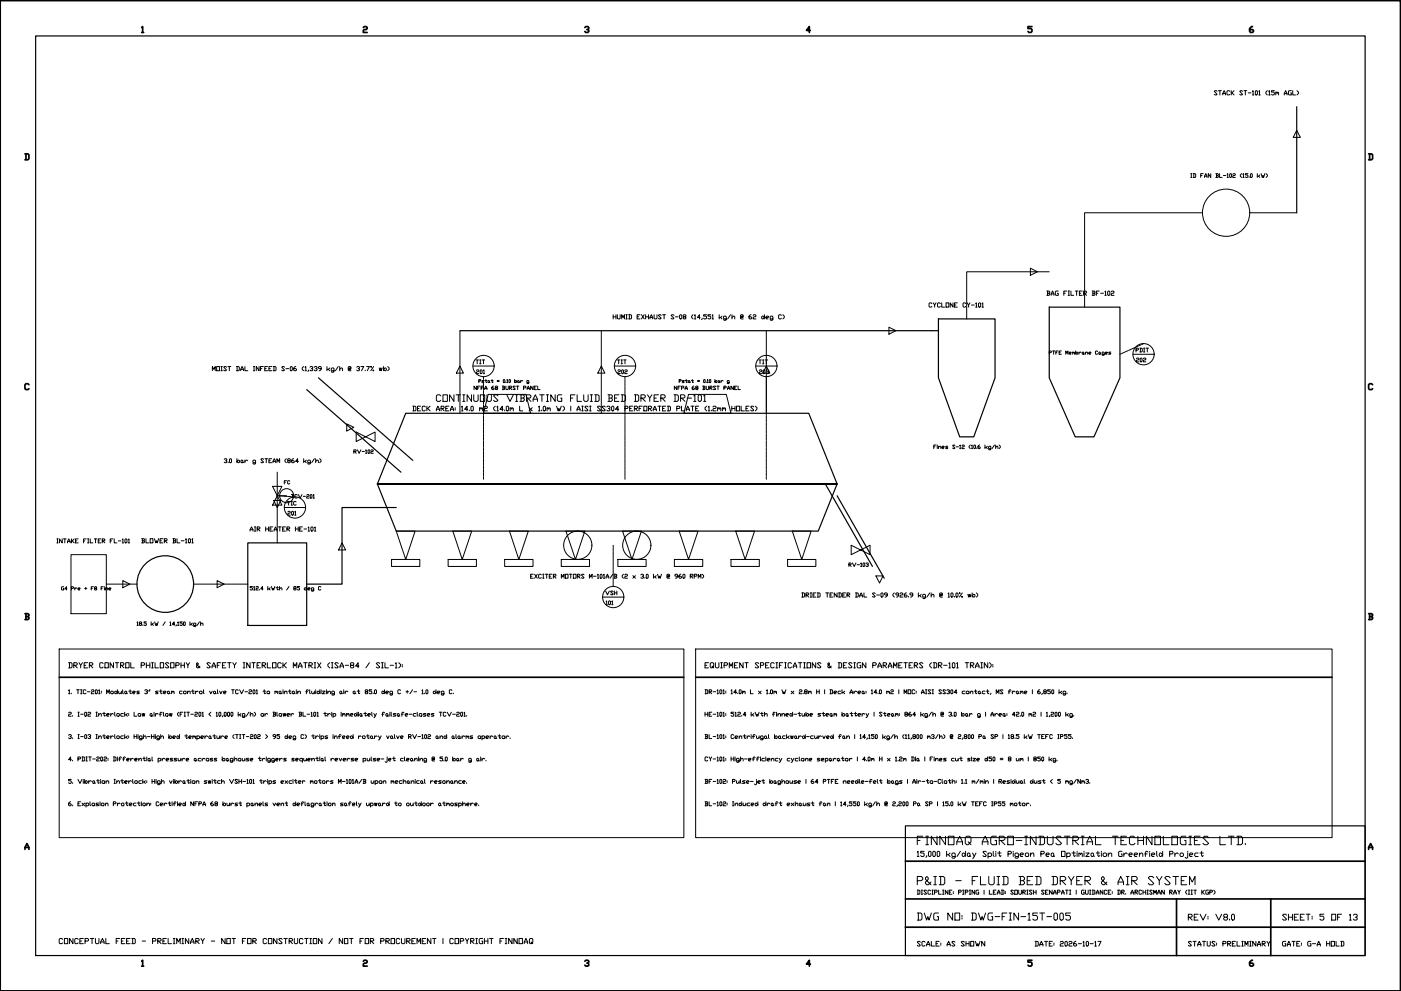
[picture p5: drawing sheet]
<svg xmlns="http://www.w3.org/2000/svg" width="594mm" height="420mm" viewBox="0 0 594 420" stroke-linecap="round" stroke-linejoin="round" font-family="sans-serif">
<defs><g id="words">
<text font-size="7.5" x="387.7" y="359.5">FINNOAQ AGRO-INDUSTRIAL TECHNOLOGIES LTD.</text>
<text font-size="7.1" x="387.7" y="376.4">P&amp;ID - FLUID BED DRYER &amp; AIR SYSTEM</text>
<g font-size="6.2">
<text x="183.8" y="171.4">CONTINUOUS VIBRATING FLUID BED DRYER DR-101</text>
<text x="387.7" y="391.2">DWG NO: DWG-FIN-15T-005</text>
</g>
<g font-size="5.7">
<text x="502.7" y="391.2">REV: V8.0</text>
<text x="542.6" y="391.2">SHEET: 5 OF 13</text>
<text x="24" y="401.5">CONCEPTUAL FEED - PRELIMINARY - NOT FOR CONSTRUCTION / NOT FOR PROCUREMENT | COPYRIGHT FINNOAQ</text>
</g>
<g font-size="5.3">
<text x="27.9" y="284.3">DRYER CONTROL PHILOSOPHY &amp; SAFETY INTERLOCK MATRIX (ISA-84 / SIL-1):</text>
<text x="297.7" y="284.3">EQUIPMENT SPECIFICATIONS &amp; DESIGN PARAMETERS (DR-101 TRAIN):</text>
</g>
<g font-size="4.9">
<text x="442.7" y="126.3">BAG FILTER BF-102</text>
<text x="200.7" y="155.6">TIT</text>
<text x="260.7" y="155.6">TIT</text>
<text x="320.7" y="155.6">TIT</text>
<text x="200.7" y="159.8">201</text>
<text x="260.7" y="159.8">202</text>
<text x="320.7" y="159.8">203</text>
<text x="173.9" y="175.3">DECK AREA: 14.0 m2 (14.0m L x 1.0m W) | AISI SS304 PERFORATED PLATE (1.2mm HOLES)</text>
<text x="120.6" y="215.5">TIC</text>
<text x="120.6" y="219.8">201</text>
<text x="104.8" y="226.5">AIR HEATER HE-101</text>
<text x="58.9" y="231.4">BLOWER BL-101</text>
<text x="387.7" y="402.2">SCALE: AS SHOWN</text>
<text x="437.8" y="402.2">DATE: 2026-10-17</text>
<text x="502.7" y="402.2">STATUS: PRELIMINARY</text>
<text x="542.6" y="402.2">GATE: G-A HOLD</text>
</g>
<g font-size="4.4">
<text x="480.5" y="150.3">PDIT</text>
<text x="480.5" y="154.5">202</text>
<text x="199.7" y="166.5">NFPA 68 BURST PANEL</text>
<text x="284.7" y="166.5">NFPA 68 BURST PANEL</text>
<text x="148.9" y="193.3">RV-102</text>
<text x="119.2" y="206.4">FC</text>
<text x="122.4" y="212.4">TCV-201</text>
<text x="358.8" y="241.3">RV-103</text>
<text x="223.7" y="246.2">EXCITER MOTORS M-101A/B (2 x 3.0 kW @ 960 RPM)</text>
<text x="255.4" y="253.3">VSH</text>
<text x="255.8" y="257.5">101</text>
</g>
</g></defs>
<!-- layer: BORDER_TITLE -->
<g fill="none" stroke="#000" stroke-width=".72">
<path d="M.1 .3h593.8v419.8h-593.8zM60.1 11.7l.4-.4v2.5M60.1 13.8h.8M154.1 11.7l.3-.4h.9l.4 .4-.4 .8h-.9l-.3 .4v.9h1.6M248 11.7l.4-.4h.9l.4 .8-.9 .4M249.3 12.5l.4 .4-.4 .9h-.9l-.4-.5M343.6 12.9h-1.6l1.2-1.6v2.5M437.6 11.3h-1.7v.8h1.3l.4 .4v.8l-.4 .5h-.9l-.4-.5M531.1 11.3h-.4l-.8 .8v1.2l.4 .5h.8l.4-.5-.4-.8h-1.2M10.6 65.2h1.3l.4 .5v1.6l-.4 .4h-1.3M11 65.2v2.5M580.3 65.2h1.3l.4 .5v1.6l-.4 .4h-1.3"/>
<path d="M580.8 65.2v2.5M12.3 163.1l-.4-.4h-.9l-.4 .4v1.7l.4 .4h.9l.4-.4M582 163.1l-.4-.4h-.8l-.5 .4v1.7l.5 .4h.8l.4-.4M10.6 260.2h1.3l.4 .4-.4 .8M11 261.4h.9l.4 .9-.4 .4h-1.3M11 260.2v2.5M580.3 260.2h1.3l.4 .4-.4 .8M580.8 261.4h.8l.4 .9-.4 .4h-1.3M580.8 260.2v2.5M25.1 287.1h264.9M295 287.1h269.9M10.6 359.3h1.7"/>
<path d="M580.3 359.3h1.7M10.6 360.1v-.8l.8-1.7 .9 1.7v.8M383.9 365.1h195M580.3 360.1v-.8l.9-1.7 .8 1.7v.8M383.9 381.1h195M383.9 393.1h195M498.9 381.1v24M538.9 381.1v24M60.1 407.5l.4-.4v2.5M60.1 409.6h.8M154.1 407.5l.3-.4h.9l.4 .4-.4 .8h-.9l-.3 .5v.8h1.6M248 407.5l.4-.4h.9l.4 .8-.9 .4"/>
<path d="M249.3 408.3l.4 .5-.4 .8h-.9l-.4-.4M343.6 408.8h-1.6l1.2-1.7v2.5M437.6 407.1h-1.7v.8h1.3l.4 .4v.9l-.4 .4h-.9l-.4-.4M531.1 407.1l-1.2 .8v1.3l.4 .4h.8l.4-.8-.4-.5h-1.2"/>
</g>
<path d="M15.1 15.2h563.8v389.9h-563.8zM383.9 350.1h195v55h-195z" fill="none" stroke="#000" stroke-width=".51"/>
<!-- layer: ANNOTATION -->
<g fill="none" stroke="#000" stroke-width=".42">
<path d="M516.1 38.7l-.3-.3-.9 .3 1.2 1.3-.3 .3-.9-.3M516.7 38.4h1.2M517.3 38.4v1.9M518.5 39.7h1.2M521.5 38.7l-.3-.3-.9 .3v1.3l.3 .3 .9-.3M522.1 38.4v1.9M522.4 39.4l.9 .9M523.3 38.4l-1.2 1M526.9 38.7l-.3-.3-.9 .3 1.2 1.3-.3 .3-.9-.3M527.5 38.4h1.2M528.1 38.4v1.9M529.3 39.4h1.2"/>
<path d="M531.1 38.7l.3-.3v1.9M532.3 38.7l.3-.3 .6 .3v1.3l-.3 .3-.6-.3zM533.8 38.7l.3-.3v1.9M537.4 38.4l-.6 .6v.7l.6 .6M538 38.7l.3-.3v1.9M540.4 38.4h-1.2v.6h.9l.3 .4-.3 .9-.9-.3M541 39.4l.3-.4 .3 .7M541 39v1.3M541.6 39.4l.3-.4 .3 .4v.9M544.6 39.7h1.2M547.6 38.4l-1.2 .3v1.3l1.2 .3v-.9h-.3M548.2 38.4v1.9h1.2"/>
<path d="M550 38.4l.6 .6v.7l-.6 .6M518.5 40.3l.6-1.9 .6 1.9M531.1 40.3h.6M533.8 40.3h.6M538 40.3h.6M544.6 40.3l.6-1.9 .6 1.9M504.9 73.6h.5M504.9 75.2h.5M505.2 73.6v1.6M506 73.6h.8l.2 .3v1.1l-1 .2M506.2 73.6v1.6M509.1 74.4h.6"/>
<path d="M510.2 73.6h-1.1v1.6M510.8 75.2l.5-1.6 .5 1.6M510.8 74.7h1M513.4 73.6v1.6l-1-1.6v1.6M515.5 73.6h.8l.3 .3-.3 .5M515.8 74.4h.5l.3 .6-1.1 .2M515.8 73.6v1.6M517.1 73.6v1.6h1.1M518.8 74.4h1M520.4 73.9l.2-.3v1.6M520.4 75.2h.5M521.7 73.6l.5 .3-.2 1.3-.6-.2z"/>
<path d="M522.7 73.9l.3-.3 .8 .3-.3 .5-.8 .3v.5h1.1M526.5 73.6l-.6 .6v.5l.6 .5M527 73.9l.3-.3v1.6M527 75.2h.6M529.2 73.6h-1.1v.6l1.1 .2v.6l-.3 .2-.8-.2M529.7 75v.2M530.5 73.6l.5 .3v1.1l-.3 .2-.5-.2zM533.1 73.6v1.6M533.7 74.7l.5 .5M534.2 74.2l-.5 .5h-.6M534.8 73.6l.5 1.6 .3-.8 .2 .8 .6-1.6M536.9 73.6l.5 .6v.5l-.5 .5"/>
<path d="M260 133.4v1.8M260 134.3h1.2M261.2 133.4v1.8M261.8 133.4v1.5l.3 .3 .9-.3v-1.5M263.6 135.2v-1.8l.6 1.2 .6-1.2v1.8M265.4 133.4h.6M265.4 135.2h.6M265.7 133.4v1.8M266.6 133.4h.9l.3 .3v1.2l-.3 .3h-.9M266.9 133.4v1.8M270.2 134.3h.6M271.4 133.4h-1.2v1.8h1.2"/>
<path d="M272 133.4l1.2 1.8M273.2 133.4l-1.2 1.8M273.8 134.3h1.2M273.8 133.4v1.8M275 133.4v1.8M275.6 135.2l.6-1.8 .6 1.8M275.6 134.6h1.2M277.4 133.4v1.5l.3 .3 .9-.3v-1.5M280.4 133.7l-.9-.3-.3 .3 1.2 1.2-.3 .3-.9-.3M281 133.4h1.2M281.6 133.4v1.8M285.8 133.7l-.3-.3-.9 .3 1.2 1.2-.3 .3-.9-.3"/>
<path d="M286.4 134.3h1.2M288.2 133.7l.3-.3 .6 .3v1.2l-.3 .3-.6-.3zM290 134.3l-.3-.3 .3-.6h.6l.3 .6-.9 .3-.3 .6 .9 .3 .3-.3-.3-.6M293.9 133.4l-.6 .6v.6l.6 .6M294.5 133.7l.3-.3v1.8M294.5 135.2h.6M296.9 134.6h-1.2l.9-1.2v1.8M297.8 134.9l-.3 .6M299.6 133.4h-1.2v.6h.9l.3 .3-.3 .9-.9-.3M301.4 133.4h-1.2v.6h.9l.3 .3-.3 .9-.9-.3M302 133.7l.3-.3v1.8M302 135.2h.6"/>
<path d="M305 133.4v1.8M305.6 134.6l.6 .6M306.2 134l-.6 .6h-.6M308 135.2h-.9l-.3-.3 .3-.9 .9 .3v1.2l-.3 .3-.9-.3M309.8 133.4l-1.2 1.8M310.4 134.6l.9-.6 .3 .3v.9M310.4 133.4v1.8M314.9 134.3l-.6 .3 .3-.6h.3v.6l.3-.3v-.6l-.9-.3-.3 .3v1.2l.3 .3h.9M318.5 133.4l-.9 .6v.9l.9 .3 .3-.6-.3-.3h-.9M319.4 133.7l.3-.3 .8 .3-.2 .6-.9 .3v.6h1.1M323 134.3l.6-.3 .5 .6-.8 .6zM324.1 133.4v1.8"/>
<path d="M324.8 134.6h.9l.3-.3-.3-.3-.9 .3v.6l.9 .3M327.7 135.2h-.8l-.3-.3 .3-.9 .8 .3v1.2l-.3 .3-.8-.3M331.3 133.7l-.3-.3-.8 .3v1.2l.3 .3 .8-.3M332 133.4l.6 .6v.6l-.6 .6M395.1 128.7l-.3-.3-.8 .3v1.2l.3 .3 .8-.3M395.7 128.4l.6 .9v.9M396.9 128.4l-.6 .9M398.7 128.7l-.3-.3-.8 .3v1.2l.2 .3 .9-.3M399.3 128.4v1.8h1.2M401.2 128.4h1.1v1.8h-1.1zM404.1 128.4v1.8l-1.2-1.8v1.8M404.7 129.3h.6"/>
<path d="M405.9 128.4h-1.2v1.8h1.2M409.5 128.7l-.3-.3-.9 .3v1.2l.3 .3 .9-.3M410.1 128.4l.6 .9v.9M411.3 128.4l-.6 .9M411.9 129.3h1.2M413.7 128.7l.3-.3v1.8M413.7 130.2h.6M414.9 128.7l.3-.3 .6 .3v1.2l-.3 .3-.6-.3zM416.4 128.7l.3-.3v1.8M416.4 130.2h.6M90 157.2v-1.8l.7 1.2 .6-1.2v1.8M91.9 155.4h1.1v1.8h-1.1z"/>
<path d="M93.6 155.4h.7M93.6 157.2h.7M94 155.4v1.8M96.1 155.7l-.3-.3-.9 .3 1.2 1.2-.3 .3-.9-.3M96.6 155.4h1.3M97.2 155.4v1.8M100.2 155.4h1l.3 .3v1.2l-.3 .3h-1M100.5 155.4v1.8M102.1 157.2l.6-1.8 .6 1.8M102.1 156.6h1.2M103.8 155.4v1.8h1.3M107.4 155.4h.6"/>
<path d="M107.4 157.2h.6M107.7 155.4v1.8M109.9 155.4v1.8l-1.2-1.8v1.8M110.4 156.3h.6M111.7 155.4h-1.3v1.8M112.3 156.3h.6M113.5 155.4h-1.2v1.8h1.2M114 156.3h.6M115.3 155.4h-1.3v1.8h1.3M115.9 155.4h.9l.3 .3v1.2l-.3 .3h-.9M116.2 155.4v1.8M120.6 155.7l-.8-.3-.3 .3 1.1 1.2-.2 .3-.9-.3"/>
<path d="M121.2 156.3h1.3M123.1 155.7l.3-.3 .6 .3v1.2l-.3 .3-.6-.3zM125.4 155.4l-.9 .6v.9l.3 .3 .9-.3-.3-.6h-.9M128.7 155.4l-.6 .6v.6l.6 .6M129.3 155.7l.4-.3v1.8M129.3 157.2h.7M130.9 156.9l-.3 .6M131.4 155.7l.9-.3 .3 .6-.6 .3M132.3 156.3l.3 .3-.3 .6-.9-.3M133.3 155.7l.9-.3 .3 .6-.6 .3M134.2 156.3l.3 .3-.3 .6-.9-.3M136.2 156.3h-.9l-.3-.6 .3-.3 .9 .3v.9l-.9 .6"/>
<path d="M138.6 155.4v1.8M139.2 156.6l.6 .6M139.8 156l-.6 .6h-.6M141.6 157.2h-.8l-.3-.3 .3-.9 .8 .3v1.2l-.2 .3-.9-.3M143.4 155.4l-1.2 1.8M144.1 156.6l.8-.6 .3 .3v.9M144.1 155.4v1.8M148.5 156.3l-.5 .3 .3-.6h.2v.6l.3-.3-.3-.9h-.5l-.3 .3v1.2l.3 .3h.8M151.3 155.7l.3-.3 .8 .3-.6 .6M152.1 156.3l.3 .3-.3 .6-.8-.3M153 155.4h1.2l-.9 1.8M154.9 156.9v.3"/>
<path d="M155.4 155.4h1.2l-.9 1.8M157.2 155.4l.3 .3zM158.1 156.9h.4v.3h-.4zM158.5 155.4l-1.3 1.8M160.8 156l.3 1.2 .3-1.2 .3 1.2 .4-1.2M162.6 156.6l.6-.6 .6 .3-.3 .9zM162.6 155.4v1.8M164.4 155.4l.6 .6v.6l-.6 .6M444.9 149.5h.7l.3-.4-1-.3v1.4M446.3 148.8h1M446.8 148.8v1.4M447.7 149.5h.5"/>
<path d="M448.6 148.8h-.9v1.4M449.1 149.5h.5M450 148.8h-.9v1.4h.9M451.9 150.2v-1.4l.5 .9 .4-.9v1.4M453.3 149.7h.7v-.4l-.7 .2v.5l.7 .2M454.7 149.5l.3-.2 .2 .4M454.7 149.3v.9M455.2 149.5l.2-.2 .2 .2v.7M456.1 149.7l.7-.4 .2 .7-.4 .2zM456.1 148.8v1.4M457.5 149.3v.9M458.4 149.5l-.4-.2-.5 .4"/>
<path d="M458.9 149.5l.5-.2 .2 .7-.5 .2zM459.6 150l.2 .2M460.3 149.7l.7-.4 .2 .9M460.3 149.3v.9M461.7 149.7h.7l.3-.2-.3-.2-.7 .2v.5l.7 .2M465.5 149.1l-.3-.3-.7 .3 .2 1.1 .8-.2M466.1 149.3l.5 .2-.2 .7-.5-.2zM466.6 150l.3 .2M468.2 150.2l-.9-.2 .2-.7 .7 .2v1h-.9M468.7 149.7h.7l.2-.2-.2-.2-.7 .2v.5l.7 .2M471 149.3h-.7l-.2 .2 .9 .5-.9 .2M203 161.5h.7l.2-.4-.9-.2v1.3"/>
<path d="M205.2 161.3l-.9 .2 .7 .3v.4h-.7M206 160.9v1.1l.2 .2 .3-.2M207.1 161.3l.5 .2-.3 .7-.4-.2zM208.2 161.3h.9M208.7 160.9v1.1l.2 .2 .2-.2M210.8 161.3h.9M213.4 161.1h.7l-.3 1.1-.4-.2zM214.9 161.1l.2-.2v1.3M215.8 161.1h.7l-.3 1.1-.4-.2zM218.2 161.8l.6-.5 .2 .7-.4 .2zM218.2 160.9v1.3M219.5 161.5h.6l-.2 .7-.4-.2z"/>
<path d="M220.8 161.3v.9M221.7 161.5l-.5-.2-.4 .5M224.2 162.2l-.8-.2 .2-.7 .6 .2v.9h-.8M288 161.5h.6l.2-.4-.8-.2v1.3M290.2 161.3l-.9 .2 .9 .5-.9 .2M290.6 161.3h.9M291 160.9v1.1l.2 .2 .3-.2M291.9 161.5h.6l-.2 .7-.4-.2zM293.2 161.3h.8M293.6 160.9v1.1l.2 .2 .2-.2M295.8 161.3h.8M298.4 161.1h.6l-.2 1.1-.4-.2z"/>
<path d="M299.9 161.1l.2-.2v1.3M300.8 161.1h.6l-.2 1.1-.4-.2zM303.1 161.8l.7-.5 .2 .7-.4 .2zM303.1 160.9v1.3M304.7 161.3l.4 .2-.2 .7-.4-.2zM305.7 161.3v.9M306.6 161.5l-.4-.2-.5 .5M309.2 162.2l-.8-.2 .2-.7 .6 .2v.9h-.8M95.1 194.8l.8-.3 .3 .6-.6 .2M95.9 195.3l.3 .3-.3 .6-.8-.3M96.8 195.9v.3M97.3 194.8l.3-.3 .6 .3v1.1l-.3 .3-.6-.3z"/>
<path d="M100.5 195.6l.5-.5 .6 .2-.3 .9zM100.5 194.5v1.7M102.2 195.3l.5-.2 .3 .8-.6 .3zM103 195.9l.3 .3M103.8 195.1v1.1M105 195.3l-.6-.2-.6 .5M108.4 196.2l-1.2-.3 .3-.8 .9 .2v1.2l-.3 .3-.9-.3M111.8 194.8l-.9-.3-.3 .3 1.2 1.1-.3 .3-.9-.3M112.4 194.5h1.1M112.9 194.5v1.7M114 195.3h.6M115.2 194.5h-1.2v1.7h1.2"/>
<path d="M115.7 196.2l.6-1.7 .6 1.7M115.7 195.6h1.2M117.4 196.2v-1.7l.6 1.1 .6-1.1v1.7M121.4 194.5l-.6 .6v.5l.6 .6M122.3 195.3l-.3-.2 .3-.6h.5l.3 .6-.8 .2-.3 .6 .8 .3 .3-.3-.3-.6M124.5 194.5l-.8 .6v.8l.3 .3 .8-.3-.3-.6h-.8M126.5 195.6h-1.2l.9-1.1v1.7M128.8 194.5v1.7M129.3 195.6l.6 .6M129.9 195.1l-.6 .5h-.5M131.6 196.2l-1.1-.3 .2-.8 .9 .2v1.2l-.3 .3-.8-.3M133.3 194.5l-1.1 1.7"/>
<path d="M133.9 195.6l.8-.5 .3 .2v.9M133.9 194.5v1.7M135.6 194.5l.5 .6v.5l-.5 .6M395.9 189.4h.6M396.9 188.7h-1v1.5M397.4 188.7v.2M397.4 189.2v1M397.9 189.7l.8-.5 .2 1M397.9 189.2v1M399.4 189.7h.8l.2-.3-.2-.2-.8 .2 .3 .8h.5M401.9 189.2l-1 .2 .8 .3v.5h-.8M404.9 188.9l-.2-.2-.8 .2 1 1-.2 .3-.8-.3"/>
<path d="M405.4 189.4h1M407 188.9l.2-.2v1.5M407 190.2h.4M407.9 188.9l.3-.2 .7 .2-.2 .5-.8 .3v.5h1M411.4 188.7l-.5 .5v.5l.5 .5M411.9 188.9l.3-.2v1.5M411.9 190.2h.5M412.9 188.9l.3-.2 .5 .2-.3 1.3-.5-.3zM414.2 189.9v.3M415.4 188.7l-.7 .5v.7l.2 .3 .8-.3-.3-.5h-.7M417.7 188.7v1.5M418.2 189.7l.5 .5"/>
<path d="M418.7 189.2l-.5 .5h-.5M420.2 190.2l-1-.3 .2-.7 .8 .2v1.1l-.3 .2-.7-.2M421.7 188.7l-1 1.5M422.2 189.7l.7-.5 .3 1M422.2 188.7v1.5M423.7 188.7l.5 .5v.5l-.5 .5M24.1 228.5h.5M24.1 230.2h.5M24.4 228.5v1.7M26.4 228.5v1.7l-1.2-1.7v1.7M26.9 228.5h1.2M27.5 228.5v1.7"/>
<path d="M28.6 230.2l.6-1.7 .6 1.7M28.6 229.6h1.2M30.3 228.5v1.7M30.6 229.3l.9 .9M31.5 228.5l-1.2 .8M32 229.3h.6M33.1 228.5h-1.1v1.7h1.1M35.4 229.3h.6M36.5 228.5h-1.1v1.7M37.1 228.5h.6M37.1 230.2h.6M37.4 228.5v1.7"/>
<path d="M38.3 228.5v1.7h1.1M40 228.5h1.1M40.5 228.5v1.7M41.7 229.3h.5M42.8 228.5h-1.1v1.7h1.1M43.3 229.3h.9l.3-.5-.3-.3h-.9v1.7M43.6 229.3l.9 .9M46.7 229.3h.6M47.9 228.5h-1.2v1.7M48.4 228.5v1.7h1.2M50.2 229.3h1.1M51.9 228.8l.2-.3v1.7"/>
<path d="M51.9 230.2h.5M53 228.8l.3-.3 .5 .3v1.1l-.2 .3-.6-.3zM54.4 228.8l.3-.3v1.7M54.4 230.2h.5M27 248.8l-.9 .2v.9l.9 .2-.2-.6M28.4 249.7h-.9l.7-.9v1.3M30.3 249.5h.7l.2-.5-.9-.2v1.3M31.7 249.2v.9M32.6 249.5l-.4-.3-.5 .5M33.1 249.7h.7l.2-.2-.2-.3-.7 .3v.4l.7 .2M35.9 249.5h.9M36.4 249v.9"/>
<path d="M38.7 249.5h.5M39.6 248.8h-.9v1.3M40.3 249.5v-.7h.5l.2 .4-.7 .3-.2 .4 .7 .2 .2-.2-.2-.4M42.9 249.5h.4M43.8 248.8h-.9v1.3M44.3 248.8v.2M44.3 249.2v.9M44.7 249.7l.8-.5 .2 .9M44.7 249.2v.9M46.1 249.7h.8v-.5l-.8 .3v.4l.8 .2M107.1 248.7h-1.1v.5l1.1 .2-.3 .7-.8-.2M107.6 248.9l.2-.2v1.4"/>
<path d="M107.6 250.1h.4M108.5 248.9l.3-.2 .8 .2-.3 .5-.8 .3v.4h1.1M110.1 249.9v.2M111.5 249.7h-.9l.7-1v1.4M113.5 248.7v1.4M114 249.7l.6 .4M114.6 249.2l-.6 .5h-.5M115.1 248.7l.5 1.4 .2-.7 .2 .7 .5-1.4M117.1 249.2h1M117.6 248.7v1.2h.5M118.5 249.7l.8-.5 .2 .9M118.5 248.7v1.4"/>
<path d="M122.6 248.7l-1.1 1.4M124.8 249.4l-.3-.2 .3-.5h.5l.3 .5-.8 .2-.3 .5 .8 .2 .3-.2-.3-.5M127 248.7h-.9v.5l.9 .2-.2 .7-.7-.2M129.3 249.2l.7 .5-.5 .4-.5-.2zM130 248.7v1.4M130.6 249.7h.7l.2-.3-.2-.2-.7 .2v.5l.7 .2M133.1 250.1l-1.1-.2 .3-.7 .8 .2v1l-.3 .3-.8-.3M136.1 248.9l-.3-.2-.8 .2v1h1.1M340 251.4h.9l.3 .3v1.2l-.3 .3h-.9M340.3 251.4v1.8M341.8 252.3h.8l.3-.6-.3-.3h-.8v1.8M342.1 252.3l.8 .9"/>
<path d="M343.6 251.4h.6M343.6 253.2h.6M343.9 251.4v1.8M344.8 252.3h.6M345.9 251.4h-1.1v1.8h1.1M346.5 251.4h1l.3 .3v1.2l-.3 .3h-1M346.8 251.4v1.8M350.1 251.4h1.3M350.8 251.4v1.8M352 252.3h.6M353.1 251.4h-1.1v1.8h1.1M355 251.4v1.8l-1.3-1.8v1.8"/>
<path d="M355.6 251.4h.8l.3 .3v1.2l-.3 .3h-.8M355.9 251.4v1.8M357.3 252.3h.7M358.6 251.4h-1.3v1.8h1.3M359.2 252.3h.8l.3-.6-.3-.3h-.8v1.8M359.5 252.3l.8 .9M362.8 251.4h.8l.3 .3v1.2l-.3 .3h-.8M363.1 251.4v1.8M364.5 253.2l.7-1.8 .6 1.8M364.5 252.6h1.3M366.4 251.4v1.8h1.1M371.1 251.7l-.9-.3-.2 .3 1.1 1.2-.3 .3-.8-.3"/>
<path d="M371.7 252.3h1.3M373.5 251.7l.3-.3 .6 .3v1.2l-.3 .3-.6-.3zM376.3 252.3h-1l-.3-.3 .3-.6 1 .3v.9l-1 .6M379.2 251.4l-.6 .6v.6l.6 .6M381 252.3h-.8l-.3-.3 .3-.6 .8 .3v.9l-.8 .6M381.6 251.7l.3-.3 1 .3-.4 .6-.9 .3v.6h1.3M384.3 251.4l-.8 .6v.9l.8 .3 .3-.3-.3-.6h-.8M385.2 252.9v.3M387.1 252.3h-1l-.3-.3 .3-.6 1 .3v.9l-1 .6M389.4 251.4v1.8M390.1 252.6l.6 .6M390.7 252l-.6 .6h-.7"/>
<path d="M392.4 253.2h-.9l-.3-.3 .3-.9 .9 .3v1.1l-.3 .4-.9-.4M394.3 251.4l-1.3 1.8M394.8 252.6l.9-.6 .3 .3v.9M394.8 251.4v1.8M399.3 252.3l-.6 .3 .3-.6h.3v.6l.3-.3v-.6l-.9-.3-.3 .3v1.2l.3 .3h.9M402 251.7l.3-.3v1.8M402 253.2h.6M403.2 251.7l.3-.3 .6 .3v1.2l-.3 .3-.6-.3zM404.7 252.9v.3M405.3 251.7l.3-.3 .6 .3v1.2l-.3 .3-.6-.3zM406.8 251.4l.3 .3zM407.7 252.9h.4v.3h-.4z"/>
<path d="M408.1 251.4l-1.3 1.8M410.4 252l.3 1.2 .3-1.2 .3 1.2 .3-1.2M412.2 252.6l.6-.6 .6 .3-.3 .9zM412.2 251.4v1.8M414 251.4l.6 .6v.6l-.6 .6M58.1 263.9l.2-.2v1.5M58.1 265.2h.5M59.3 264.4l-.2-.2 .2-.5 .8 .2-.3 .5-.7 .3 .2 .5 .8-.3-.3-.5M60.6 264.9v.3M62.1 263.7h-1v.5l1 .2-.3 .8-.7-.3M64.1 263.7v1.5M64.6 264.7l.5 .5"/>
<path d="M65.1 264.2l-.5 .5h-.5M65.6 263.7l.5 1.5 .2-.8 .3 .8 .5-1.5M70.1 263.7l-1 1.5M72.1 263.9l.2-.2v1.5M72.1 265.2h.5M74.1 264.7h-1l.7-1v1.5M74.8 264.9l-.3 .5M75.3 263.9l.3-.2v1.5M75.3 265.2h.5M77.3 263.7h-1v.5l1 .2-.2 .8-.8-.3M77.8 263.9l.3-.2 .5 .2-.3 1.3-.5-.3zM80.6 263.7v1.5"/>
<path d="M81.1 264.7l.5 .5M81.6 264.2l-.5 .5h-.5M83.1 265.2l-1-.3 .2-.7 .8 .2v1h-1M84.6 263.7l-1 1.5M85 264.7l.8-.5 .3 1M85 263.7v1.5M29.1 292.7l.3-.3v1.7M29.1 294.1h.6M30.2 293.9v.2M32.5 292.4h1.1M33.1 292.4v1.7M34.2 294.1h.6"/>
<path d="M34.2 292.4h.6M34.5 292.4v1.7M36.4 292.7l-.2-.3-.9 .3v1.2l.3 .2 .8-.2M37 293.3h1.1M38.7 292.7l.3-.3 .8 .3-.2 .6-.9 .3v.5h1.1M40.7 292.4l.6 .3v1.2l-.3 .2-.6-.2zM41.8 292.7l.3-.3v1.7M41.8 294.1h.6M43 293v.3M43 293.6v.3M45.2 294.1v-1.7l.6 1.2 .6-1.2v1.7M46.9 293.3l.9-.3 .2 .9-.8 .2z"/>
<path d="M48.6 293.3l.6-.3 .6 .6-.9 .5zM49.8 292.4v1.7M50.3 293v.9l.3 .2 .9-.5M51.5 293v1.1M52 292.4v1.5l.3 .2M52.9 293.3l.5-.3 .3 .9-.5 .2zM53.7 293.9l.3 .2M54.6 293h1.1M55.2 292.4v1.5l.2 .2 .3-.2M56.3 293.6h.8l.3-.3-.3-.3-.8 .3v.6l.8 .2M59.1 293l-1.1 .3 1.1 .6-1.1 .2M61.4 292.7l.2-.3 .9 .3v.3l-.6 .3"/>
<path d="M62.2 293.3l.3 .3-.3 .5-.8-.2M63.4 292.4l-.3 .6M63.6 292.4l-.2 .6M67.1 293l-1.2 .3 1.2 .6-1.2 .2M67.6 293h1.1M68.2 292.4v1.5l.3 .2 .2-.2M69.3 293.6h.8l.3-.3-.3-.3-.8 .3v.6l.8 .2M71 293.3l.3-.3 .5 .3-.2 .8-.6-.2zM71.8 293.9l.3 .2M72.7 293.3l.3-.3 .3 .6M72.7 293v1.1M73.3 293.3l.2-.3 .3 .3v.8"/>
<path d="M77.2 293l-1.1 .3 .3 .8h.8M77.8 293.3l.9-.3 .3 .9-.9 .2zM79.5 293.6l.8-.6 .3 .3v.8M79.5 293v1.1M81.2 293h1.1M81.7 292.4v1.5l.3 .2 .3-.2M82.9 293v1.1M84 293.3l-.5-.3-.6 .6M84.6 293.3l.8-.3 .3 .9-.8 .2zM86.3 292.4v1.5l.3 .2M88.9 293l.5 1.1 .6-1.1M90.6 293.3l.5-.3 .3 .9-.6 .2z"/>
<path d="M91.4 293.9l.3 .2M92.2 292.4v1.5l.3 .2M93.1 293l.5 1.1 .6-1.1M94.8 293.6h.8l.3-.3-.3-.3-.8 .3v.6l.8 .2M98.2 292.4h1.1M98.8 292.4v1.7M101 292.7l-.2-.3-.9 .3v1.2l.3 .2 .8-.2M101.6 292.4l.8 1.7 .9-1.7M103.8 293.3h1.2M105.5 292.7l.3-.3 .9 .3-.3 .6-.9 .3v.5h1.2M107.5 292.4l.6 .3v1.2l-.3 .2-.5-.2zM108.7 292.7l.3-.3v1.7"/>
<path d="M108.7 294.1h.5M111.5 293h1.1M112.1 292.4v1.5l.3 .2 .2-.2M113.2 293.3l.8-.3 .3 .9-.8 .2zM116.6 293.3l.3-.3 .3 .6M116.6 293v1.1M117.2 293.3l.2-.3 .3 .3v.8M118.3 293.3l.6-.3 .3 .9-.6 .2zM119.2 293.9l.2 .2M120 292.4v.3M120 293v1.1M120.6 293.6l.8-.6 .3 .3v.8"/>
<path d="M120.6 293v1.1M122.3 293h1.1M122.9 292.4v1.5l.2 .2 .3-.2M124 293.3l.2-.3 .6 .3-.3 .8-.5-.2zM124.8 293.9l.3 .2M125.6 292.4v.3M125.6 293v1.1M126.2 293.6l.9-.6 .3 .3v.8M126.2 293v1.1M129.6 293.3h.9M130.8 292.7l-.3-.3-.6 .3v1.4M131.3 292.4v1.5l.3 .2"/>
<path d="M132.2 293v.9l.3 .2 .8-.5M133.3 293v1.1M133.9 292.4v.3M133.9 293v1.1M134.5 293.3l.5-.3 .6 .6-.9 .5zM135.6 292.4v1.7M136.1 292.4v.3M136.1 293v1.1M136.7 293h1.1l-1.1 1.1h1.1M138.4 292.4v.3M138.4 293v1.1M139 293.6l.8-.6 .3 .3v.8"/>
<path d="M139 293v1.1M141.8 294.1l-1.1-.2 .3-.9 .8 .3v1.1l-.3 .3-.8-.3M144.1 293.3l.6-.3 .2 .9-.5 .2zM144.9 293.9l.3 .2M145.8 292.4v.3M145.8 293v1.1M146.3 293v1.1M147.5 293.3l-.6-.3-.6 .6M149.7 293.3l.3-.3 .6 .3-.3 .8-.6-.2zM150.6 293.9l.3 .2M151.4 293h1.2M152 292.4v1.5l.3 .2 .3-.2"/>
<path d="M155.1 293.3l-.2-.6 .8-.3 .3 .6-1.1 .6 .2 .5 .9-.2-.3-.6M157.6 292.4h-1.1v.6l1.1 .3-.2 .8-.9-.2M158.2 293.9v.2M158.8 292.7l.3-.3 .5 .3-.2 1.4-.6-.2zM161.9 293.3l.6-.3 .6 .6-.9 .5zM163.1 292.4v1.7M163.6 293.6h.9l.3-.3-.3-.3-.9 .3v.6l.9 .2M166.5 294.1l-1.2-.2 .3-.9 .9 .3v1.1l-.3 .3-.9-.3M169.8 292.7l-.3-.3-.8 .3v1.2l.3 .2 .8-.2M172.1 293.3h1.1M172.7 292.7v1.2M175 292.4l-1.2 1.7"/>
<path d="M175.5 293.3h1.2M178.9 292.7l.3-.3v1.7M178.9 294.1h.6M180 293.9v.2M180.6 292.7l.3-.3 .5 .3-.2 1.4-.6-.2zM183.7 293.3l.6-.3 .6 .6-.9 .5zM184.9 292.4v1.7M185.4 293.6h.9l.3-.3-.3-.3-.9 .3v.6l.9 .2M188.3 294.1l-1.2-.2 .3-.9 .9 .3v1.1l-.3 .3-.9-.3M191.6 292.7l-.2-.3-.9 .3v1.2l.3 .2 .8-.2M192.2 293.9v.2M299 292.4h.8l.3 .3v1.2l-1.1 .2"/>
<path d="M299.3 292.4v1.7M300.7 293.3h.8l.3-.6-.3-.3h-.8v1.7M300.9 293.3l.9 .8M302.4 293.3h1.1M304.1 292.7l.3-.3v1.7M304.1 294.1h.5M305.5 292.4l.6 .3v1.2l-.3 .2-.6-.2zM306.6 292.7l.3-.3v1.7M306.6 294.1h.6M307.8 293v.3M307.8 293.6v.3M310 292.7l.3-.3v1.7"/>
<path d="M310 294.1h.6M312.3 293.6h-1.2l.9-1.2v1.7M312.8 293.9v.2M313.7 292.4l.6 .3v1.2l-.3 .2-.6-.2zM314.8 293.3l.3-.3 .3 .6M314.8 293v1.1M315.4 293.3l.3-.3 .3 .3v.8M318.2 292.4v1.7h1.2M321.6 293l1.1 1.1M322.7 293l-1.1 1.1M325 292.7l.3-.3v1.7M325 294.1h.6"/>
<path d="M326.2 293.9v.2M326.7 292.7l.3-.3 .6 .3v1.2l-.3 .2-.6-.2zM328.2 293.3l.2-.3 .3 .6M328.2 293v1.1M328.7 293.3l.3-.3 .3 .3v.8M331.6 292.4l.5 1.7 .3-.8 .3 .8 .5-1.7M335.5 293l1.1 1.1M336.6 293l-1.1 1.1M338.9 292.7l.3-.3 .9 .3-.3 .6-.9 .3v.5h1.2M340.6 293.9v.2M341.5 293.3l-.3-.3 .3-.6 .8 .3-.3 .6-.8 .3 .3 .5 .8-.2-.3-.6M342.9 293.3l.3-.3 .3 .6"/>
<path d="M342.9 293v1.1M343.5 293.3l.2-.3 .3 .3v.8M346.3 293.3h1.1M346.3 292.4v1.7M347.4 292.4v1.7M349.7 292.4v1.7M351.9 292.4h.9l.3 .3v1.2l-1.2 .2M352.2 292.4v1.7M353.7 293.6h.8l.3-.3-.3-.3-.8 .3 .2 .8h.6M356.5 293l-1.2 .3 .3 .8h.9M357 292.4v1.7M357.6 293.6l.6 .5"/>
<path d="M358.2 293l-.6 .6h-.6M360.4 294.1l.6-1.7 .6 1.7M360.4 293.6h1.2M362.1 293v1.1M363.3 293.3l-.6-.3-.6 .6M363.8 293.6h.9l.3-.3-.3-.3-.9 .3v.6l.9 .2M365.5 293.3l.6-.3 .3 .9-.6 .2zM366.4 293.9l.2 .2M367.2 293v.3M367.2 293.6v.3M369.5 292.7l.3-.3v1.7M369.5 294.1h.6"/>
<path d="M371.8 293.6h-1.2l.9-1.2v1.7M372.3 293.9v.2M373.2 292.4l.6 .3v1.2l-.3 .2-.6-.2zM376 293.3l.3-.3 .3 .6M376 293v1.1M376.6 293.3l.3-.3 .2 .3v.8M377.7 292.7l.3-.3 .8 .3-.3 .6-.8 .3v.5h1.1M381.1 292.4v1.7M383.4 294.1v-1.7l.5 1.2 .6-1.2v1.7M385.1 292.4h1.1v1.7h-1.1zM387.9 292.7l-.3-.3-.8 .3v1.2l.3 .2 .8-.2M388.5 293v.3"/>
<path d="M388.5 293.6v.3M390.7 294.1l.6-1.7 .6 1.7M390.7 293.6h1.2M392.4 294.1h.6M392.4 292.4h.6M392.7 292.4v1.7M394.7 292.7l-.8-.3-.3 .3 1.1 1.2-.3 .2-.8-.2M395.3 294.1h.5M395.3 292.4h.5M395.6 292.4v1.7M399.2 292.7l-.8-.3-.3 .3 1.1 1.2-.3 .2-.8-.2M400.9 292.7l-.8-.3-.3 .3 1.1 1.2-.3 .2-.8-.2"/>
<path d="M401.5 292.7l.8-.3 .3 .6-.5 .3M402.3 293.3l.3 .3-.3 .5-.8-.2M403.2 292.7l.3-.3 .5 .3-.2 1.4-.6-.2zM405.8 293.6h-1.2l.9-1.2v1.7M409.2 293l-1.2 .3 .3 .8h.9M409.7 293.3l.8-.3 .3 .9-.8 .2zM411.4 293.6l.8-.6 .3 .3v.8M411.4 293v1.1M413.1 293h1.1M413.7 292.4v1.5l.3 .2 .2-.2M414.8 293.3l.6-.3 .3 .9-.6 .2zM415.7 293.9l.2 .2"/>
<path d="M417.7 293l-1.2 .3 .3 .8h.9M418.2 293h1.2M418.8 292.4v1.5l.3 .2 .3-.2M420.2 293.9l-.3 .5M422.4 294.1v-1.7l.6 1.2 .6-1.2v1.7M425.3 292.7l-.9-.3-.3 .3 1.2 1.2-.3 .2-.9-.2M427.6 293.3h.8M428.7 292.7l-.3-.3-.6 .3v1.4M429.3 293v1.1M430.4 293.3l-.6-.3-.5 .6M431 293.3l.5-.3 .3 .9-.6 .2zM431.8 293.9l.3 .2"/>
<path d="M432.6 293.3l.3-.3 .3 .6M432.6 293v1.1M433.2 293.3l.3-.3 .3 .3v.8M434.3 293.6h.9l.3-.3-.3-.3-.9 .3v.6l.9 .2M437.8 292.4v1.7M440.9 292.4l-.9 .6v.9l.3 .2 .9-.2-.3-.6h-.9M442 293.9l-.3 .5M442.8 293.3l-.2-.3 .2-.6 .9 .3-.3 .6-.8 .3 .2 .5 .9-.2-.3-.6M445.4 292.4h-1.2v.6l1.2 .3-.3 .8-.9-.2M446.2 292.4l.6 .3v1.2l-.3 .2-.5-.2zM449.1 292.4v1.7M449.7 293.6l.5 .5"/>
<path d="M450.2 293l-.5 .6h-.6M451.9 294.1l-1.1-.2 .3-.9 .8 .3v1.1l-.3 .3-.8-.3M452.5 293.9v.2M29.1 302.2l.3-.2 .8 .2-.3 .6-.8 .3v.6h1.1M29.1 311.7l.8-.3 .3 .6-.5 .3M29.9 312.3l.3 .3-.3 .5-.8-.3M30.8 303.4v.3M30.8 312.8v.3M33.1 302h.5M33.1 303.7h.5M33.1 311.4h.5M33.1 313.1h.5"/>
<path d="M33.3 302v1.7M33.3 311.4v1.7M34.2 302.8h1.1M34.2 312.3h1.1M35.9 302.2l.3-.2 .5 .2v1.2l-.3 .3-.5-.3zM36.2 311.4l.5 .3v1.1l-.3 .3-.5-.3zM37.3 302.2l.3-.2 .8 .2-.3 .6-.8 .3v.6h1.1M37.3 311.7l.8-.3 .3 .6-.5 .3M38.1 312.3l.3 .3-.3 .5-.8-.3M40.7 302h.6M40.7 303.7h.6M40.7 311.4h.6"/>
<path d="M40.7 313.1h.6M41 302v1.7M41 311.4v1.7M41.8 303.1l.9-.6 .3 .3v.9M41.8 312.6l.9-.6 .3 .3v.8M41.8 302.5v1.2M41.8 312v1.1M43.5 302.5h1.2M43.5 312h1.2M44.1 302v1.4l.3 .3 .3-.3M44.1 311.4v1.4l.3 .3 .3-.3M45.2 303.1h.9l.3-.3-.3-.3-.9 .3 .3 .9h.6"/>
<path d="M45.2 312.6h.9l.3-.3-.3-.3-.9 .3 .3 .8h.6M46.9 302.5v1.2M46.9 312v1.1M48 302.8l-.5-.3-.6 .6M48 312.3l-.5-.3-.6 .6M48.6 302l.3 1.7M48.6 311.4l.3 1.7M49.5 302.8l.8-.3 .3 .9-.8 .3zM49.5 312.3l.8-.3 .3 .8-.8 .3zM52.3 302.5h-.8l-.3 .3 .3 .9h.8M52.3 312h-.8l-.3 .3 .3 .8h.8M52.9 302v1.7"/>
<path d="M52.9 311.4v1.7M53.4 303.1l.6 .6M53.4 312.6l.6 .5M54 302.5l-.6 .6h-.5M54 312l-.6 .6h-.5M54.6 302.5v.3M54.6 303.1v.3M54.6 312v.3M54.6 312.6v.2M56.9 302v1.7h1.1M56.9 312.3h1.1M56.9 311.4v1.7"/>
<path d="M58 311.4v1.7M58.5 302.8l.9-.3 .3 .9-.9 .3zM58.5 311.4v.3M58.5 312v1.1M60.2 302.5l.3 1.2 .3-1.2 .3 1.2 .3-1.2M60.2 313.1h-.8l-.3-.3 .3-.8 .8 .3v1.1l-.3 .3-.8-.3M60.8 312.6l.8-.6 .3 .3v.8M60.8 311.4v1.7M62.5 312.3h1.1M63.6 302.8l.3-.3 .6 .3-.3 .9-.6-.3zM64.2 312.3h1.1M64.2 311.4v1.7"/>
<path d="M64.5 303.4l.3 .3M65.3 302v.2M65.3 302.5v1.2M65.3 311.4v1.7M65.9 302.5v1.2M65.9 311.4v.3M65.9 312v1.1M67.1 302.8l-.6-.3-.6 .6M67.6 313.1h-.8l-.3-.3 .3-.8 .8 .3v1.1l-.3 .3-.8-.3M67.6 302.8h.9M68.2 312.6l.8-.6 .3 .3v.8M68.2 311.4v1.7"/>
<path d="M68.7 302.2l-.2-.2-.6 .2v1.5M69.3 302v1.4l.3 .3M70.1 302.8l.9-.3 .3 .9-.9 .3zM71.6 311.4v1.7M71.8 302.5l.3 1.2 .3-1.2 .3 1.2 .3-1.2M72.1 312l.6 .3-.3 .8-.8-.5zM73.3 312.6h.8l.3-.3-.3-.3-.8 .3 .2 .8h.6M75 312.3l.5-.3 .6 .6-.8 .5zM75.8 302l-.5 .5v.6l.5 .6M76.1 311.4v1.7M76.4 302.8h.6M77.5 302h-1.1v1.7"/>
<path d="M78.1 302h.6M78.1 303.7h.6M78.4 302v1.7M78.4 312h1.1M79 311.4v1.4l.2 .3 .3-.3M79.2 302h1.1M79.8 302v1.7M80.1 312.6h.8l.3-.3-.3-.3-.8 .3v.5l.8 .3M80.9 302.8h1.1M81.7 312.3l.3-.3 .3 .6M81.7 312v1.1M82.3 312.3l.3-.3 .3 .3v.8"/>
<path d="M82.6 302.2l.3-.2 .8 .2-.2 .6-.9 .3v.6h1.1M83.5 312.3l.2-.3 .9 .3-.3 .8h-.8M83.5 312v1.7M84.3 302.2l.3-.2 .6 .2v1.2l-.3 .3-.6-.3zM85.2 312.6h.8l.3-.3-.3-.3-.8 .3 .2 .8h.6M85.7 302.2l.3-.2v1.7M85.7 303.7h.6M86.9 312v1.1M88 312.3l-.6-.3-.5 .6M88.6 312.3l.3-.3 .5 .3-.3 .8-.5-.3zM89.4 302l-.8 .8 .8 .9M89.4 312.8l.3 .3"/>
<path d="M90.3 312h1.1M90.8 311.4v1.4l.3 .3 .3-.3M91.7 302.2l.2-.2v1.7M91.7 303.7h.5M91.9 312v.8l.3 .3 .9-.5M92.8 302.2l.3-.2 .5 .2-.2 1.5-.6-.3zM93.1 312v1.1M93.6 312v1.1M94.5 303.4l-.3 .5M94.8 312.3l-.6-.3-.6 .6M95.1 302.2l.3-.2 .5 .2v1.2l-.3 .3-.5-.3zM95.4 312.6h.8l.3-.3-.3-.3-.8 .3 .2 .8h.6"/>
<path d="M96.5 302.2l.3-.2 .5 .2-.2 1.5-.6-.3zM97.9 302.2l.3-.2 .6 .2v1.2l-.3 .3-.6-.3zM99.3 311.4l-.5 .6v.6l.5 .5M99.9 311.4h1.1M100.5 311.4v1.7M101 302v1.7M101.6 303.1l.6 .6M101.6 311.4h.6M101.6 313.1h.6M101.9 311.4v1.7M102.2 302.5l-.6 .6h-.6M102.7 311.4h1.1"/>
<path d="M103.3 311.4v1.7M103.8 303.7h-.8l-.3-.3 .3-.9 .8 .3v1.1l-.2 .3-.9-.3M104.4 312.3h1.1M105.5 302l-1.1 1.7M106.1 303.1l.9-.6 .3 .3v.9M106.1 311.7l.3-.3 .9 .3-.3 .6-.9 .3v.5h1.2M106.1 302v1.7M107.8 302l.6 .5v.6l-.6 .6M107.8 311.7l.3-.3 .6 .3v1.1l-.3 .3-.6-.3zM109.2 311.7l.3-.3 .9 .3-.3 .6-.9 .3v.5h1.2M110.7 302.8l.8-.3 .3 .9-.8 .3zM112.4 302.5v1.2"/>
<path d="M112.6 311.4l.9 .9-.9 .8M113.5 302.8l-.6-.3-.5 .6M115.7 302l1.2 .2-.3 .6M116 302.8h.6l.3 .6-.3 .3h-.9M116 302v1.7M116.9 312.3h-.9l-.3-.6 .3-.3 .9 .3v.9l-.9 .5M117.4 302v1.4l.3 .3M118.6 302.5l.8 .3-.2 .9-.9-.3zM118.6 311.4h-1.2v.6h.9l.3 .3-.3 .8-.9-.3M120 302.5l.3 1.2 .3-1.2 .3 1.2 .2-1.2M121.1 312l.9 .6-.6 .5-.5-.3zM121.7 303.1h.9l.3-.3-.3-.3-.9 .3 .3 .9h.6"/>
<path d="M122 311.4v1.7M122.6 312.6h.8l.3-.3-.3-.3-.8 .3 .3 .8h.5M123.4 302.5v1.2M124.5 302.8l-.5-.3-.6 .6M125.4 313.1h-.9l-.3-.3 .3-.8 .9 .3v1.1l-.3 .3-.9-.3M126.8 302l1.1 .2-.3 .6M127.1 302.8h.5l.3 .6-.3 .3h-.8M127.1 302v1.7M128.5 302v1.7h1.1M128.8 311.7l-.3-.3-.9 .3v1.1l.3 .3 .9-.3M129.3 311.4l.6 .6v.6l-.6 .5M130.2 302.8h1.1"/>
<path d="M131.9 302.2l.3-.2v1.7M131.9 303.7h.6M132.2 312h1.1M132.8 311.4v1.4l.2 .3 .3-.3M133 302.2l.3-.2 .6 .2-.3 1.5-.6-.3zM133.9 312v1.1M134.5 302.2l.2-.2v1.7M134.5 303.7h.5M135 312.3l-.5-.3-.6 .6M135.6 311.4v.3M135.6 312v1.1M136.1 312.3l.3-.3 .9 .3-.3 .8h-.9"/>
<path d="M136.1 312v1.7M137.3 302.5h1.1M137.8 302v1.4l.3 .3 .3-.3M139 312h-.9l-.3 .3 1.2 .5-.3 .3h-.9M139 302.5v1.2M140.1 302.8l-.6-.3-.5 .6M140.7 302v.2M140.7 302.5v1.2M141.2 302.8l.3-.3 .9 .3-.3 .9h-.9M141.2 302.5v1.7M141.2 311.4v.3M141.2 312v1.1"/>
<path d="M141.8 312.6l.9-.6 .3 .3v.8M141.8 312v1.1M143.5 312.3h.9M144.7 311.7l-.3-.3-.6 .3v1.4M144.7 302v.2M144.7 302.5v1.2M145.2 302.8l.3-.3 .3 .6M145.2 312.6h.8l.3-.3-.3-.3-.8 .3v.5l.8 .3M145.2 302.5v1.2M145.8 302.8l.2-.3 .3 .3v.9M146.9 302.8l.3-.3 .3 .6M146.9 312.6h.8l.3-.3-.3-.3-.8 .3v.5l.8 .3"/>
<path d="M146.9 302.5v1.2M147.5 302.8l.2-.3 .3 .3v.9M148.6 303.1h.8l.3-.3-.3-.3-.8 .3v.6l.8 .3M148.6 312.3l.6-.3 .5 .6-.8 .5zM149.7 311.4v1.7M150.6 302.5l.8 .6-.5 .6-.6-.3zM151.4 302v1.7M152 302v.2M152 302.5v1.2M152 312v1.1M152.6 302.8l.3-.3 .5 .3-.3 .9-.5-.3zM153.1 312.3l-.5-.3-.6 .6"/>
<path d="M153.4 303.4l.3 .3M154 312l.9 .3-.3 .8-.9-.3zM154.3 302.5h1.1M154.9 302v1.4l.2 .3 .3-.3M155.4 312h1.1M156 303.1h.8l.3-.3-.3-.3-.8 .3v.6l.8 .3M156 311.4v1.4l.3 .3 .2-.3M157.1 312.3l.5-.3 .3 .8-.5 .3zM157.6 302v1.4l.3 .3M157.9 312.8l.3 .3M158.5 302.5l.6 1.2M158.8 312v1.1"/>
<path d="M159.6 302.5l-.8 1.7h-.3M159.9 312.3l-.5-.3-.6 .6M160.5 312l.6 1.1M161.6 312l-.8 1.7h-.3M161.9 302.8h.9M163.1 302.2l-.3-.2-.6 .2v1.5M163.6 302.8l.6-.3 .3 .9-.6 .3zM163.9 312l.6 1.1 .5-1.1M164.5 303.4l.3 .3M165.3 302v.2M165.3 302.5v1.2M165.9 302v1.4l.3 .3"/>
<path d="M165.9 312l.6 .3-.3 .8-.6-.3zM166.5 312.8l.3 .3M167.3 311.4v1.4l.3 .3M167.9 302.5h-.9l-.2 .3 .2 .3 .9 .3-.3 .3h-.8M168.1 312l.6 1.1 .6-1.1M168.7 302.5l.6 .3-.3 .9-.6-.3zM169.3 303.4l.2 .3M169.8 312.6h.9l.3-.3-.3-.3-.9 .3 .3 .8h.6M170.1 302.8h.9M171.3 302.2l-.3-.2-.6 .2v1.5M171.8 303.1h.9l.3-.3-.3-.3-.9 .3v.6l.9 .3M173.2 312.3h.9l.3-.6-.3-.3h-.9v1.7"/>
<path d="M173.5 302.8h1.2M173.5 312.3l.9 .8M175 311.4l.8 1.7 .9-1.7M176.4 302.5h-.9l-.3 .3 .3 .9h.9M176.9 302v1.4l.3 .3M177.2 312.3h1.2M177.8 302.8l.8-.3 .3 .9-.8 .3zM178.9 311.7l.3-.3v1.7M178.9 313.1h.6M180 311.7l.3-.3 .6 .3v1.1l-.3 .3-.6-.3zM180.6 302.5h-.9l-.2 .3 .8 .3 .3 .3-.3 .3h-.8M181.2 303.1h.8l.3-.3-.3-.3-.8 .3 .2 .9h.6"/>
<path d="M181.4 311.7l.3-.3 .9 .3-.3 .6-.9 .3v.5h1.2M184 302.5h-.8l-.3 .3 1.1 .6-.3 .3h-.8M185.1 312l.6 .3-.3 .8-.5-.3zM185.7 312.8l.3 .3M186.3 302h1.1M186.6 312.6l.8-.6 .3 .3v.8M186.6 312v1.1M186.9 302v1.7M188.3 312.3l.5-.3 .6 .6-.8 .5zM189.1 302.2l-.3-.2-.8 .2v1.2l.3 .3 .8-.3M189.4 311.4v1.7M189.7 302l.8 1.7 .9-1.7"/>
<path d="M191.6 312.3l.3-.3 .6 .3-.3 .8-.6-.3zM191.9 302.8h1.2M192.5 312.8l.3 .3M193.3 311.4v1.4l.3 .3M193.6 302.2l.3-.2 .9 .2-.3 .6-.9 .3v.6h1.2M194.2 312.3l.6-.3 .3 .8-.6 .3zM195.1 312.8l.2 .3M195.3 302.2l.3-.2 .6 .2-.3 1.5-.6-.3zM195.9 312v1.1M196.8 302.2l.2-.2v1.7M196.8 303.7h.5M197 312.3l-.5-.3-.6 .6"/>
<path d="M197.6 312.3l.3-.3 .3 .6M197.6 312v1.1M197.9 303.4v.3M198.2 312.3l.3-.3 .3 .3v.8M200.4 312h-.8l-.3 .3 1.1 .5-.2 .3h-.9M202.7 312.3l.8-.3 .3 .8-.8 .3zM204.4 312.3l.3-.3 .8 .3-.3 .8h-.8M204.4 312v1.7M206.1 312.6h.9l.2-.3-.2-.3-.9 .3 .3 .8h.6M207.8 312v1.1M208.9 312.3l-.5-.3-.6 .6M209.8 312l.6 .3-.3 .8-.6-.3z"/>
<path d="M210.4 312.8l.3 .3M211.2 312h1.1M211.8 311.4v1.4l.2 .3 .3-.3M212.9 312.3l.8-.3 .3 .8-.8 .3zM214.6 312v1.1M215.7 312.3l-.5-.3-.6 .6M216.3 312.8v.3M299 311.4h.8l.3 .3-.3 .6M299 302.8h1.1M299 302v1.7M299.3 312.3h.5l.3 .5-.3 .3h-.8M299.3 311.4v1.7"/>
<path d="M300.1 302v1.7M300.7 311.4v1.7h1.1M300.7 302.8h.5M301.8 302h-1.1v1.7h1.1M302.4 302.8h1.1M302.4 312.3h1.1M304.1 302.2l.3-.2v1.7M304.1 311.7l.3-.3v1.7M304.1 303.7h.5M304.1 313.1h.5M305.2 302.2l.3-.2 .6 .2v1.2l-.3 .3-.6-.3zM305.5 311.4l.6 .3v1.1l-.3 .3-.6-.3z"/>
<path d="M306.6 302.2l.3-.2v1.7M306.6 311.7l.3-.3v1.7M306.6 303.7h.6M306.6 313.1h.6M307.8 302.5v.3M307.8 303.1v.3M307.8 312v.3M307.8 312.6v.2M311.1 302h-1.1v.5h.9l.2 .3-.2 .9-.9-.3M311.1 311.7l-.2-.3-.9 .3v1.1l.3 .3 .8-.3M311.7 302.2l.3-.2v1.7M311.7 312.6h.9l.2-.3-.2-.3-.9 .3 .3 .8h.6"/>
<path d="M311.7 303.7h.6M312.8 302.2l.3-.2 .9 .2-.3 .6-.9 .3v.6h1.2M313.4 312.6l.9-.6 .2 1.1M313.4 312v1.1M314.5 303.4v.3M315.1 312h1.2M315.7 311.4v1.4l.3 .3 .3-.3M316.3 303.1h-1.2l.9-1.1v1.7M316.8 312v1.1M318 312.3l-.6-.3-.6 .6M318.5 302v1.7M318.5 311.4v.3"/>
<path d="M318.5 312v1.1M319.1 312.3h.9M319.1 303.1l.6 .6M319.7 302.5l-.6 .6h-.6M320.2 302l.6 1.7 .3-.9 .3 .9 .5-1.7M320.2 311.7l-.2-.3-.6 .3v1.4M320.8 312l.3 1.1 .8-.5M321.9 312v1.1M322.5 302.5h1.1M323 302v1.4l.3 .3 .3-.3M323.6 313.1h-.9l-.2-.3 .2-.8 .9 .3v1.1l-.3 .3-.8-.3M324.2 303.1l.8-.6 .3 .3v.9"/>
<path d="M324.2 312.3l.3-.3 .5 .3-.3 .8-.5-.3zM324.2 302v1.7M325 312.8l.3 .3M325.9 311.4v1.4l.3 .3M327.6 302.8h.8M328.4 312.6l.6-.6 .6 .3-.3 .8zM328.4 311.4v1.7M328.7 302.2l-.3-.2-.5 .2v1.5M329.3 302v.2M329.3 302.5v1.2M329.9 303.1l.8-.6 .3 1.2M329.9 302.5v1.2"/>
<path d="M330.1 312.3l.3-.3 .6 .3-.3 .8-.6-.3zM331 312.8l.3 .3M331.6 303.1l.8-.6 .3 .3v.9M331.6 302.5v1.2M333 312h-.9l-.3 .3 .3 .8h.9M333.2 303.1h.9l.3-.3-.3-.3-.9 .3v.6l.9 .3M333.5 311.4v1.7M334.1 312.6l.5 .5M334.6 312l-.5 .6h-.6M334.9 302.8l.6-.3 .6 .6-.9 .6zM335.2 312l.3 1.1 .3-1.1 .3 1.1 .3-1.1M336.1 302v1.7"/>
<path d="M336.6 302.8h1.2M336.9 312.3l.6-.3 .3 .8-.6 .3zM337.8 312.8l.3 .3M338.3 302.5h1.2M338.6 312v1.1M338.9 302v1.4l.3 .3 .3-.3M339.8 312.3l-.6-.3-.6 .6M340.1 302.5l.2 1.2 .9-.6M340.3 312.3l.6-.3 .6 .6-.9 .5zM341.2 302.5v1.2M341.5 311.4v1.7M341.8 303.1l.8-.6 .3 .9-.6 .3z"/>
<path d="M341.8 302v1.7M342 312.3h1.2M343.5 303.1h.8l.3-.3-.3-.3-.8 .3 .2 .9h.6M344.8 312h-.8l-.3 .3 .3 .8h.8M345.4 312l.3 1.1 .8-.5M346.5 312v1.1M347.1 312v1.1M348 302.5h-.9l-.3 .3 1.2 .6-.3 .3h-.9M348.3 312.3l-.6-.3-.6 .6M348.5 302.5h1.2M348.8 312l.6 1.1 .6-1.1M349.1 302v1.4l.3 .3 .3-.3"/>
<path d="M350.2 303.1h.9l.3-.3-.3-.3-.9 .3v.6l.9 .3M350.5 312.6h.9l.3-.3-.3-.3-.9 .3v.5l.9 .3M351.9 302.8l.6-.3 .3 .9-.6 .3zM352.2 312.3l.6-.3 .6 .6-.9 .5zM352.8 303.4l.3 .3M353.4 311.4v1.7M353.7 302.8l.2-.3 .3 .6M353.7 302.5v1.2M354.2 302.8l.3-.3 .3 .3v.9M355.6 312.3h.9M356.7 311.7l-.2-.3-.6 .3v1.4M357 303.1l.9-.6 .3 .9-.6 .3z"/>
<path d="M357 302v1.7M357.6 312l.6 .3-.3 .8-.6-.3zM358.2 312.8l.2 .3M358.7 302.8l.3-.3 .6 .3-.3 .9-.6-.3zM359 312.6l.9-.6 .3 .3v.8M359 312v1.1M359.6 303.4l.3 .3M360.4 302.5h1.2M361 302v1.4l.3 .3 .3-.3M362.1 302.5h1.2M362.4 311.4v1.7M362.7 302v1.4l.3 .3 .3-.3"/>
<path d="M363.8 303.1h.9l.3-.3-.3-.3-.9 .3 .3 .9h.6M364.7 311.7l.3-.3v1.7M364.7 313.1h.6M365.5 302.5v1.2M366.6 302.8l-.5-.3-.6 .6M366.9 312.6h-1.1l.8-1.2v1.7M367.2 302.5l.6 1.2M367.8 312.8l-.3 .6M368.4 302.5l-1.2 1.7M368.4 311.7l.2-.3v1.7M368.4 313.1h.5M370.6 311.4h-1.1v.6h.8l.3 .3-.3 .8-.8-.3"/>
<path d="M370.6 302v1.7M371.2 311.7l.3-.3 .5 .3-.2 1.4-.6-.3zM374 302.2l-.2-.2-.9 .2 1.1 1.2-.2 .3-.9-.3M374.3 311.4v1.7M374.6 302.5h1.1M374.9 312.6l.6 .5M375.2 302v1.4l.3 .3 .2-.3M375.5 312l-.6 .6h-.6M376.3 303.1h.8l.3-.3-.3-.3-.8 .3v.6l.8 .3M377.1 313.1h-.8l-.3-.3 .3-.8 .8 .3v1.1l-.2 .3-.9-.3M378 302.8l.5-.3 .3 .9-.5 .3zM378.8 303.4l.3 .3"/>
<path d="M378.8 311.4l-1.1 1.7M379.4 312.6l.9-.6 .2 1.1M379.4 311.4v1.7M379.7 302.8l.3-.3 .3 .6M379.7 302.5v1.2M380.3 302.8l.2-.3 .3 .3v.9M381.4 302.5v.3M381.4 303.1v.3M383.4 311.4l-.6 .6v.6l.6 .5M383.9 302.8l-.2-.3 .2-.5 .9 .2-.3 .6-.8 .3 .2 .6 .9-.3-.3-.6M383.9 311.7l.3-.3v1.7M383.9 313.1h.6"/>
<path d="M385.1 311.7l.3-.3v1.7M385.1 313.1h.6M386.2 302l-.8 .5v.9l.8 .3 .3-.6-1.1-.3M386.5 312.8l-.3 .6M387.3 312.3l-.2-.3 .2-.6 .9 .3-.3 .6-.8 .3 .2 .5 .9-.3-.3-.5M388.2 303.1h-1.1l.8-1.1v1.7M388.7 311.7l.3-.3 .6 .3-.3 1.4-.6-.3zM390.4 311.4l.6 .3v1.1l-.3 .3-.5-.3zM390.4 302v1.7M391 303.1l.6 .6M391.6 302.5l-.6 .6h-.6M393.3 303.7h-.9l-.3-.3 .3-.9 .9 .3v1.1l-.3 .3-.9-.3"/>
<path d="M393.3 312.3l.3-.3 .3 .6M393.3 312v1.1M393.9 312.3l.2-.3 .3 .3v.8M395 311.7l.8-.3 .3 .6-.5 .3M395 302l-1.1 1.7M395.6 303.1l.8-.6 .3 .3v.9M395.6 302v1.7M395.8 312.3l.3 .3-.3 .5-.8-.3M397.8 311.4l-1.1 1.7M398.4 312.6l.8-.6 .3 1.1M398.4 311.4v1.7M399.8 302.8l-.6 .3 .3-.6h.3v.6l.3-.3-.3-.8-.9 .2v1.2l.3 .3h.9"/>
<path d="M400.1 311.4l.5 .6v.6l-.5 .5M402.3 302.2l.3-.2 .9 .2-.6 .6M403.2 302.8l.3 .3-.3 .6-.9-.3M403.8 312.3l-.6 .3 .3-.6h.3v.6l.2-.3-.2-.9h-.6l-.3 1.4 .3 .3h.8M404 303.4v.3M404.6 302.2l.3-.2 .6 .2v1.2l-.3 .3-.6-.3zM406.3 311.7l.3-.3 .9 .3-.3 .6-.9 .3v.5h1.2M407.7 303.1l.9-.6 .3 .9-.6 .3zM407.7 302v1.7M408.3 312.8l-.3 .6M409.2 312.3l-.3-.3 .3-.6 .8 .3-.3 .6-.8 .3 .3 .5 .8-.3-.3-.5M409.7 302.5l.6 .3-.3 .9-.6-.3z"/>
<path d="M410.3 303.4l.2 .3M410.5 311.7l.3-.3 .6 .3-.3 1.4-.6-.3zM411.1 302.5v1.2M412.2 302.8l-.5-.3-.6 .6M412.2 311.4l.6 .3v1.1l-.3 .3-.5-.3zM415.1 312.3h.8l.3-.6-.3-.3h-.8v1.7M415.7 303.7h-.9l-.3-.3 .3-.9 .9 .3v1.1l-.3 .3-.9-.3M417.1 312l.6 .3-.3 .8-.6-.3zM417.7 312.8l.2 .3M417.9 302v1.7M420.2 303.7l.6-1.7 .5 1.7M420.2 303.1h1.1"/>
<path d="M421.3 311.7l-.3-.3-.8 .3 1.1 1.1-.3 .3-.8-.3M421.9 312.3h.8l.3-.6-.3-.3h-.8v1.7M421.9 302.5v1.2M423 302.8l-.6-.3-.5 .6M423.6 303.1h.8l.3-.3-.3-.3-.8 .3v.6l.8 .3M425.3 302.8l.3-.3 .5 .3-.2 .9-.6-.3zM425.3 311.4v1.7M426.1 303.4l.3 .3M427 302.5v.3M427 303.1v.3M427.6 311.7l.2-.3v1.7M427.6 313.1h.5"/>
<path d="M429 312.3l-.3-.6 .9-.3 .2 .6-1.1 .6 .3 .5 .8-.3-.2-.5M430.4 303.1h-1.1l.8-1.1v1.7M430.4 312.8v.3M431 302.2l.2-.2 .9 .2-.3 .6-.8 .3v.6h1.1M432.1 311.4h-1.1v.6h.8l.3 .3-.3 .8-.8-.3M432.6 303.4v.3M433.2 302.2l.3-.2 .6 .2v1.2l-.3 .3-.6-.3zM434.3 311.4v1.7M434.9 312.6l.6 .5M435.5 312l-.6 .6h-.6M436 311.4l.6 1.7 .3-.8 .3 .8 .6-1.7M436.3 302.8l.3-.3 .3 .6"/>
<path d="M436.3 302.5v1.2M436.9 302.8l.3-.3 .3 .3v.9M438 302.2l.3-.2 .9 .2-.3 .6-.9 .3v.6h1.2M440 311.4h1.2M440.6 311.4v1.7M441.5 302v1.7M441.7 312.3h.6M442.8 311.4h-1.1v1.7h1.1M443.4 312.3h.6M443.7 302.2l.3-.2v1.7M443.7 303.7h.5M444.5 311.4h-1.1v1.7"/>
<path d="M445.1 303.4l-.3 .5M445.7 302.2l.3-.2 .8 .2-.3 .6-.8 .3v.6h1.1M446.2 311.7l-.2-.3-.9 .3 .3 1.4 .8-.3M447.4 302.2l.3-.2 .5 .2v1.2l-.3 .3-.5-.3zM448.5 311.4h.6M448.5 313.1h.6M448.8 302.2l.3-.2 .6 .2v1.2l-.3 .3-.6-.3zM448.8 311.4v1.7M449.7 312.3h.8l.3-.6-.3-.3h-.8v1.7M451.9 302v1.7M452.5 311.4h-1.1v.6h.8l.3 .3-.3 .8-.8-.3M452.5 303.1l.6 .6"/>
<path d="M453.1 302.5l-.6 .6h-.6M454.2 311.4h-1.1v.6h.8l.3 .3v.5l-.3 .3-.8-.3M454.7 303.7h-.8l-.3-.3 .3-.9 .8 .3v1.1l-.3 .3-.8-.3M454.7 312.8v.3M455.3 303.4v.3M29.9 339.9l-.8 .6v.8l.8 .3 .3-.5-.3-.3h-.8M30.2 322.1h-1.1l.8-1.2v1.7M30.2 330.5h-1.1v.5h.8l.3 .3v.6l-.3 .2-.8-.2M30.8 322.4v.2M30.8 331.9v.2M33.1 321.8h.8l.3-.6-.3-.3h-.8v1.7M33.1 330.5l.8 1.6 .9-1.6"/>
<path d="M34.2 339.9h-1.1v1.7h1.1M34.8 320.9h.8l.3 .3v1.2l-1.1 .2M35.1 320.9v1.7M35.3 330.5v.2M35.3 331v1.1M35.9 331.6l.8-.6 .3 .9-.6 .2zM35.9 330.5v1.6M36.4 320.9h.6M36.4 322.6h.6M36.7 320.9v1.7M37.6 320.9h1.1M37.6 331v1.1"/>
<path d="M38.1 339.9v1.4l.3 .3M38.1 320.9v1.7M38.7 331.3l-.6-.3-.5 .6M39.3 331.3l.3-.3 .5 .3-.3 .8-.5-.2zM39.3 321.8h1.1M40.1 331.9l.3 .2M41 321.2l.3-.3 .8 .3-.3 .6-.8 .3v.5h1.1M41 331h1.1M41.5 330.5v1.4l.3 .2 .3-.2M42.4 339.9v.3M42.7 321.2l.3-.3 .5 .3-.2 1.4-.6-.2zM42.7 330.5v.2"/>
<path d="M42.7 331v1.1M43.5 331l.9 .3-.3 .8-.8-.2zM44.1 321.2l.3-.3 .8 .3-.2 .6-.9 .3v.5h1.1M45 331.6l.8-.6 .3 .3v.8M45 331v1.1M45.8 321.5v.3M45.8 322.1v.3M48 320.9h.9l.3 .3v1.2l-1.2 .2M48.3 320.9v1.7M48.3 330.5h.6M48.3 332.1h.6M48.6 330.5v1.6"/>
<path d="M49.5 331.6l.8-.6 .3 .3v.8M49.5 331v1.1M49.8 320.9v.3M49.8 321.5v1.1M50.3 321.8h.9M51.2 331h1.1M51.5 321.2l-.3-.3-.6 .3v1.4M51.7 330.5v1.4l.3 .2 .3-.2M52 321.8h.9M52.9 331.6h.8l.3-.3-.3-.3-.8 .3v.6l.8 .2M53.2 321.2l-.3-.3-.6 .3v1.4M53.7 322.1h.9l.3-.3-.3-.3-.9 .3v.6l.9 .2"/>
<path d="M53.7 339.9v1.4l.3 .3 .3-.3M54.6 331v1.1M55.4 321.5v1.1M55.7 331.3l-.5-.3-.6 .6M56.3 330.5v1.4l.3 .2M56.6 321.8l-.6-.3-.6 .6M57.1 322.1h.9l.3-.3-.3-.3-.9 .3v.6l.9 .2M57.1 331.3l.9-.3 .3 .9-.9 .2zM58.8 322.1l.9-.6 .2 1.1M58.8 339.9v1.4l.3 .3 .3-.3M58.8 321.5v1.1M59.9 331h-.8l-.3 .3 .3 .8h.8"/>
<path d="M59.9 339.9v.3M60.5 330.5v1.6M60.5 321.5h1.1M61.1 320.9v1.5l.3 .2 .2-.2M61.1 331.6l.5 .5M61.6 331l-.5 .6h-.6M62.2 320.9v.3M62.2 321.5v1.1M62.2 331v.3M62.2 331.6v.3M62.8 321.8l.3-.3 .5 .3-.2 .8-.6-.2zM63.6 322.4l.3 .2"/>
<path d="M64.5 320.9v1.5l.3 .2M64.5 330.5v1.6M64.5 331.3h1.1M65.6 330.5v1.6M66.2 330.5v.2M66.2 331v1.1M67.1 321.8l.2-.3 .9 .3-.3 .8h-.8M67.1 321.5v1.7M67.9 332.1h-.8l-.3-.2 .3-.9 .8 .3v1.1l-.3 .3-.8-.3M68.5 331.6l.8-.6 .3 .3v.8M68.5 330.5v1.6M68.7 321.5v1.1"/>
<path d="M69.9 321.8l-.6-.3-.6 .6M70.4 322.1h.9l.3-.3-.3-.3-.9 .3v.6l.9 .2M71.8 331l.6 1.1 .6-1.1M71.8 339.9v1.4l.3 .3 .3-.3M73 339.9v.3M73.3 321.5l-1.2 .3 1.2 .6-1.2 .2M73.5 330.5v.2M73.5 331v1.1M74.1 331.6l.9-.6 .3 .9-.6 .2zM74.1 330.5v1.6M75 321.5l-1.2 .3 1.2 .6-1.2 .2M75.3 339.9v.3"/>
<path d="M75.5 321.5v.9l.3 .2 .9-.5M75.8 331v1.1M76.7 321.5v1.1M77 331.3l-.6-.3-.6 .6M77.2 321.5v1.1M77.5 331.3l.3-.3 .6 .3-.3 .8-.6-.2zM78.4 321.8l-.6-.3-.6 .6M78.4 331.9l.3 .2M78.7 339.9v1.7M79 322.1h.8l.3-.3-.3-.3-.8 .3v.6l.8 .2M79.2 331h1.1M79.8 330.5v1.4l.3 .2 .2-.2"/>
<path d="M80.9 330.5v.2M80.9 331v1.1M81.7 331l.9 .3-.3 .8-.8-.2zM82 339.9v1.7l-1.1-1.7v1.7M82.3 321.8l.6-.3 .3 .9-.6 .2zM83.2 331.6l.8-.6 .3 .3v.8M83.2 322.4l.3 .2M83.2 331v1.1M83.7 339.9h-1.1v1.7M85.2 321.5l-1.2 .3 .3 .8h.9M85.7 321.5v1.1M86.9 321.8l-.6-.3-.6 .6"/>
<path d="M87.4 321.8l.9-.3 .3 .9-.9 .2zM87.7 331h-.8l-.3 .3 1.1 .6-.3 .2h-.8M88.3 331l.3 1.1 .3-1.1 .2 1.1 .3-1.1M90 330.5v.2M90 331v1.1M90.3 321.5l-1.2 .3 .9 .3 .3 .3-.3 .2h-.9M90.3 339.9l-.9 .6v.8l.9 .3 .3-.5-.3-.3h-.9M90.6 331h1.1M91.1 330.5v1.4l.3 .2 .3-.2M91.9 321.5l-1.1 .3 1.1 .6-1.1 .2M93.4 331h-.9l-.3 .3 .3 .8h.9M93.9 331.6l.9-.6 .3 .3v.8"/>
<path d="M93.9 330.5v1.6M94.2 322.1l.6-.6 .6 .3-.3 .8zM94.2 320.9v1.7M94.5 339.9v1.7M95.9 321.8l.6-.3 .3 .9-.6 .2zM96.8 322.4l.3 .2M97.3 330.5l.9 1.6 .9-1.6M98.8 322.6l-1.2-.2 .3-.9 .9 .3v1.1l-.3 .3-.9-.3M99.3 322.1l.9-.6 .3 .3v.8M99.3 320.9v1.7M100.8 330.7l-.3-.2-.9 .2 1.2 1.2-.3 .2-.9-.2M101 321.8l.9-.3 .3 .9-.9 .2z"/>
<path d="M101.3 331.3h1.1M101.3 330.5v1.6M101.9 339.9v1.4l.3 .3 .2-.3M102.4 330.5v1.6M102.7 321.5l.3 1.1 .8-.5M103 331.3h1.1M103.8 321.5v1.1M104.7 330.7l.3-.2v1.6M104.7 332.1h.6M105.5 321.5l-1.1 .3 1.1 .6-1.1 .2M105.8 330.7l.3-.2 .6 .2-.3 1.4-.6-.2zM106.1 322.1h.9l.3-.3-.3-.3-.9 .3v.6l.9 .2"/>
<path d="M107.3 330.7l.2-.2v1.6M107.3 332.1h.5M109.5 321.5h1.2M110.1 320.9v1.5l.3 .2 .3-.2M110.1 331h1.1M110.7 330.5v1.4l.3 .2 .2-.2M111.2 321.5v1.1M111.5 339.9v1.4l.3 .3M111.8 331v1.1M112.4 321.8l-.6-.3-.6 .6M112.9 331.3l-.5-.3-.6 .6M112.9 320.9v.3"/>
<path d="M112.9 321.5v1.1M113.5 330.5v.2M113.5 331v1.1M114 331.3l.3-.3 .9 .3-.3 .8h-.9M114 331v1.7M114.6 322.6l-1.1-.2 .2-.9 .9 .3v1.1l-.3 .3-.8-.3M116.3 322.6l-1.1-.2 .3-.9 .8 .3v1.1l-.3 .3-.8-.3M116.9 322.1h.8l.3-.3-.3-.3-.8 .3v.6l.8 .2M116.9 331h-.9l-.3 .3 1.2 .6-.3 .2h-.9M118.6 321.5v1.1M119.2 331.6h.8l.3-.3-.3-.3-.8 .3 .2 .8h.6M119.7 321.8l-.5-.3-.6 .6"/>
<path d="M120.9 331l1.1 1.1M121.4 321.5l-1.1 .3 1.1 .6-1.1 .2M121.4 339.9v1.4l.3 .3 .3-.3M122 331l-1.1 1.1M123.7 331h-.8l-.3 .3 .3 .8h.8M124.2 330.5v.2M124.2 331v1.1M124.8 321.5l-1.1 .3 1.1 .6-1.1 .2M124.8 331h1.1M125.4 322.1h.8l.3-.3-.3-.3-.8 .3v.6l.8 .2M125.4 330.5v1.4l.2 .2 .3-.2M125.4 339.9v1.7"/>
<path d="M126.5 331.6h.9l.2-.3-.2-.3-.9 .3 .3 .8h.6M128.2 321.8l-.3-.3-.8 .3 .3 .8h.8M128.2 321.5v1.7M128.2 331v1.1M128.8 321.5v.9l.3 .2 .8-.5M129.3 331.3l-.5-.3-.6 .6M129.3 339.9v1.4l.3 .3M129.9 321.5v1.1M130.5 322.1h.8l.3-.3-.3-.3-.8 .3v.6l.8 .2M131.6 331.3l.3-.3 .3 .6M131.6 331v1.1M132.2 322.1l.8-.6 .3 .3v.8"/>
<path d="M132.2 331.3l.3-.3 .3 .3v.8M132.2 321.5v1.1M133.3 331.3l.9-.3 .3 .9-.9 .2zM133.9 321.5h1.1M134.5 320.9v1.5l.2 .2 .3-.2M135 331h1.1M135.6 330.5v1.4l.2 .2 .3-.2M135.6 320.9v.3M135.6 321.5v1.1M136.1 321.8l.6-.3 .3 .9-.6 .2zM136.7 331.3l.8-.3 .3 .9-.8 .2zM137 322.4l.3 .2"/>
<path d="M137.5 339.9v1.4l.3 .3 .3-.3M137.8 320.9v1.5l.3 .2M138.4 331v1.1M138.7 339.9v.3M139.5 331.3l-.5-.3-.6 .6M140.4 321.5v1.1M141.2 331h-.8l-.3 .3 .9 .3 .2 .3-.2 .2h-.9M141.5 321.8l-.5-.3-.6 .6M142.1 322.1h.9l.2-.3-.2-.3-.9 .3v.6l.9 .2M143.5 332.1v-1.6l.6 1.1 .6-1.1v1.6M143.8 321.5l.6 1.1 .5-1.1M145.2 331.3h1.1"/>
<path d="M145.5 322.1h.8l.3-.3-.3-.3-.8 .3 .3 .8h.5M146.9 330.7l.3-.2v1.6M146.9 332.1h.6M147.2 321.5v1.1M148 330.7l.3-.2 .6 .2v1.2l-.3 .2-.6-.2zM148.3 321.8l-.6-.3-.5 .6M149.4 330.7l.3-.2v1.6M149.4 332.1h.6M150 321.5l-1.1 .3 1.1 .6-1.1 .2M150.6 322.1h.8l.3-.3-.3-.3-.8 .3v.6l.8 .2M150.6 332.1l.6-1.6 .5 1.6M150.6 331.6h1.1"/>
<path d="M151.2 339.9l.2 1.7M153.4 330.5l-1.1 1.6M154 321.8l.3-.3 .8 .3-.2 .8h-.9M154 330.5h.9l.2 .2-.2 .6M154 321.5v1.7M154.3 331.3h.6l.2 .6-.2 .2h-.9M154.3 330.5v1.6M155.7 321.5l.3 1.1 .8-.5M156.8 321.5v1.1M157.4 320.9v1.5l.2 .2M157.4 331l.2 1.1 .9-.5M158.5 331v1.1"/>
<path d="M159.1 331.3l.3-.3 .8 .3-.3 .8h-.8M159.1 331v1.7M159.4 321.5l-1.2 .3 1.2 .6-1.2 .2M159.9 322.1h.9l.3-.3-.3-.3-.9 .3v.6l.9 .2M160.8 331.3l.8-.3 .3 .9-.8 .2zM161.6 321.8h1.2M162.5 331.6l.8-.6 .3 .3v.8M162.5 331v1.1M164.2 321.5v1.4l-.3 .3-.6-.3M164.2 320.9v.3M164.8 322.1h.8l.3-.3-.3-.3-.8 .3 .2 .8h.6M165 339.9v1.7"/>
<path d="M165.9 331.3l.3-.3 .3 .6M165.9 331v1.1M166.5 331.3l.3-.3 .2 .3v.8M166.5 321.5h1.1M167 320.9v1.5l.3 .2 .3-.2M167.6 331.6h.8l.3-.3-.3-.3-.8 .3 .3 .8h.5M167.9 339.9v1.4l.2 .3 .3-.3M170.4 331h-.9l-.2 .3 .2 .8h.9M171 321.5l-1.2 .3 .3 .8h.9M171 331.6l.8-.6 .3 .3v.8M171 330.5v1.6M171.5 320.9v1.5l.3 .2"/>
<path d="M172.4 322.1h.8l.3-.3-.3-.3-.8 .3v.6l.8 .2M172.7 331.3l.5-.3 .3 .9-.5 .2zM173.5 331.9l.3 .2M174.1 321.8l.6-.3 .3 .9-.6 .2zM174.4 331.6l.8-.6 .3 .3v.8M174.4 331v1.1M175 322.4l.2 .2M175.8 322.1l.9-.6 .2 1.1M175.8 321.5v1.1M176.1 330.5v.2M176.1 331v1.1M176.4 339.9v1.4l.3 .3 .2-.3"/>
<path d="M177.5 320.9v.3M177.5 321.5v1.1M177.8 331h-.9l-.2 .3 .2 .8h.9M178.1 322.1l.8-.6 .3 .3v.8M178.1 321.5v1.1M178.4 331.3l.5-.3 .3 .9-.6 .2zM178.6 339.9v1.7M179.2 331.9l.3 .2M180 330.5v1.4l.3 .2M180.9 322.6l-1.2-.2 .3-.9 .9 .3v1.1l-.3 .3-.9-.3M182.6 331v1.1M183.7 331.3l-.5-.3-.6 .6"/>
<path d="M184 321.8l-.6 .3 .3-.6h.3v.6l.3-.3-.3-.9h-.6l-.2 1.5 1.1 .2M184.3 331.6h.8l.3-.3-.3-.3-.8 .3 .3 .8h.5M187.1 331h-.8l-.3 .3 .9 .3 .2 .3-.2 .2h-.9M187.7 320.9h-1.1v.6l1.1 .3-.3 .8-.8-.2M188 331l.8 .3-.2 .8-.9-.2zM188.3 339.9v1.4l.3 .3 .2-.3M188.3 322.4v.2M188.8 321.2l.3-.3 .6 .3-.3 1.4-.6-.2zM189.4 331.6l.8-.6 .3 .3v.8M189.4 331v1.1M191.1 331.3l.5-.3 .3 .9-.5 .2zM191.9 322.1l.6-.6 .6 .3-.3 .8z"/>
<path d="M191.9 320.9v1.7M191.9 331.9l.3 .2M192.8 331.6l.8-.6 .3 .3v.8M192.8 331v1.1M193.6 321.8l.6-.3 .3 .9-.6 .2zM194.5 322.4l.3 .2M195.3 321.5v1.1M195.6 331h-.8l-.3 .3 .3 .8h.8M196.2 331.6h.8l.3-.3-.3-.3-.8 .3v.6l.8 .2M196.2 339.9v1.7M196.5 321.8l-.6-.3-.6 .6M197.9 331.9v.2"/>
<path d="M199.9 322.6l-1.1-.2 .2-.9 .9 .3v1.1l-.3 .3-.8-.3M202.1 321.8l.6-.3 .3 .9-.6 .2zM203 322.4l.3 .2M203.8 320.9v.3M203.8 321.5v1.1M204.4 321.5v1.1M205.5 321.8l-.5-.3-.6 .6M206.1 322.4v.2M299 330.5h.8l.3 .2-.3 .6M299 339.9h.8l.3 .3-.3 .6M299.3 331.3h.5l.3 .6-.3 .2h-.8M299.3 330.5v1.6"/>
<path d="M299.3 339.9v1.7M300.1 321.2l-.3-.3-.8 .3v1.2l.3 .2 .8-.2M300.7 320.9l.5 .9v.8M300.7 339.9v1.7h1.1M300.7 331.3h.5M301.8 330.5h-1.1v1.6M301.8 320.9l-.6 .9M302.4 321.8h1.1M302.4 331.3h1.1M304.1 321.2l.3-.3v1.7M304.1 330.7l.3-.2v1.6M304.1 322.6h.5"/>
<path d="M304.1 332.1h.5M305.2 330.7l.3-.2 .6 .2v1.2l-.3 .2-.6-.2zM305.5 320.9l.6 .3v1.2l-.3 .2-.6-.2zM305.5 339.9l.6 .3v1.1l-.3 .3-.6-.3zM306.6 321.2l.3-.3v1.7M306.6 330.7l.3-.2 .9 .2-.3 .6-.9 .3v.5h1.2M306.6 322.6h.6M307.8 321.5v.3M307.8 322.1v.3M308.3 331v.3M308.3 331.6v.3M310 321.8h1.1"/>
<path d="M310 320.9v1.7M310.6 331.3h.8l.3-.6-1.1-.2v1.6M310.6 339.9h.5M310.9 339.9v1.7M311.1 320.9v1.7M311.7 320.9v.3M311.7 321.5v1.1M312.3 331v.9l.3 .2 .8-.5M313.4 322.6l-1.1-.2 .3-.9 .8 .3v1.1l-.3 .3-.8-.3M313.4 331v1.1M314 322.1l.8-.6 .3 .3v.8M314 330.5v1.4l.3 .2"/>
<path d="M314 320.9v1.7M314.5 339.9v1.7M315.7 321.8h1.1M316 331h-.9l-.3 .3 1.2 .6-.3 .2h-.9M316.5 331.6h.9l.3-.3-.3-.3-.9 .3v.6l.9 .2M317.4 322.1h.8l.3-.3-.3-.3-.8 .3v.6l.8 .2M318.2 331.3h1.2M319.1 321.8h.9M320.2 321.2l-.2-.3-.6 .3v1.4M320.8 331v1.4l-.3 .3-.5-.3M320.8 321.8h.8M320.8 330.5v.2"/>
<path d="M321.4 331.6h.8l.3-.3-.3-.3-.8 .3v.6l.8 .2M321.4 339.9v1.7M321.9 321.2l-.3-.3-.5 .3v1.4M322.5 320.9v.3M322.5 321.5v1.1M323 331h1.2M323.6 330.5v1.4l.3 .2 .3-.2M324.2 321.5l-1.2 .3 .3 .8h.9M324.7 320.9v.3M324.7 321.5v1.1M324.7 339.9v1.7M325.3 322.1h.9l.2-.3-.2-.3-.9 .3 .3 .8h.6"/>
<path d="M326.4 331.6l.9-.6 .3 .9-.6 .2zM326.4 330.5v1.6M327 322.1l.9-.6 .3 .3v.8M327 321.5v1.1M328.4 331l.6 .3-.3 .8-.5-.2zM329 331.9l.3 .2M329.9 321.5l-1.2 .3 .3 .8h.9M330.4 321.5l.6 1.1M331 332.1h-.9l-.2-.2 .2-.9 .9 .3v1.1l-.3 .3-.8-.3M331 339.9v1.4l.3 .3 .3-.3M331.6 321.5l-.9 1.7h-.3M331.6 331.6l.8-.6 .3 .3v.8"/>
<path d="M331.6 330.5v1.6M333.2 331.3l.9-.3 .3 .9-.9 .2zM334.9 321.5l-1.1 .3 .3 .8h.8M334.9 331v.9l.3 .2 .9-.5M335.5 321.5l.6 1.1M336.1 331v1.1M336.6 321.5l-.8 1.7h-.3M337.2 339.9v1.7M337.8 331h-.9l-.3 .3 1.2 .6-.3 .2h-.9M338.3 321.5l-1.1 .3 .3 .8h.8M338.3 331.6h.9l.3-.3-.3-.3-.9 .3v.6l.9 .2M338.9 320.9v1.5l.3 .2"/>
<path d="M339.8 321.8l.8-.3 .3 .9-.8 .2zM341.5 322.1l.8-.6 .3 .3v.8M341.5 321.5v1.1M341.8 330.5v1.6M343.2 322.1h.8l.3-.3-.3-.3-.8 .3v.6l.8 .2M344.6 339.9v1.4l.2 .3 .3-.3M344.8 330.5l-.8 .5v.9l.8 .2 .3-.5-1.1-.3M346.8 331.6h-1.1l.8-1.1v1.6M347.7 321.5l-1.2 .3 1.2 .6-1.2 .2M348.3 322.1h.8l.3-.3-.3-.3-.8 .3 .2 .8h.6M349.1 331.3h.9l.2-.6-1.1-.2v1.6M350 321.8l.2-.3 .9 .3-.3 .8h-.8"/>
<path d="M350 321.5v1.7M350.8 330.5h1.1M351.4 330.5v1.6M351.7 321.8l.5-.3 .3 .9-.6 .2zM352.5 331.3h.6M352.5 322.4l.3 .2M353.4 321.5v1.1M353.7 330.5h-1.2v1.6M354.2 331.3h.6M354.2 339.9v1.7M354.5 321.8l-.6-.3-.5 .6M355 321.8l.6-.3 .3 .9-.6 .2z"/>
<path d="M355.3 330.5h-1.1v1.6h1.1M355.9 322.4l.3 .2M356.7 321.5h1.2M357.3 320.9v1.5l.3 .2 .3-.2M357.6 331.6l.8-.6 .3 .3v.8M357.6 331v1.1M358.4 321.8l.9-.3 .3 .9-.9 .2zM359.3 331.6h.9l.2-.3-.2-.3-.9 .3 .3 .8h.6M360.2 321.5v1.1M361 331.6h.9l.2-.3-.2-.3-.9 .3 .3 .8h.6M361.3 321.8l-.6-.3-.5 .6M361.3 339.9h-1.1v.6h.8l.3 .3-.3 .8-.8-.3"/>
<path d="M363 331l.8 .6-.5 .5-.6-.2zM363 339.9h-1.1v.6h.8l.3 .3-.3 .8-.8-.3M363.6 320.9v1.7M363.8 339.9l.6 .3v1.1l-.3 .3-.5-.3zM363.8 330.5v1.6M364.4 330.5v1.4l.3 .2M365.3 331.6h.8l.3-.3-.3-.3-.8 .3v.6l.8 .2M366.6 339.9v1.7M366.9 322.1h-1.1l.8-1.2v1.7M366.9 331.3h1.2M367.5 322.4v.2M368.1 321.2l.3-.3 .5 .3v1.2l-.3 .2-.5-.2z"/>
<path d="M368.6 331.3h.9M369.5 321.8l.3-.3 .3 .6M369.5 321.5v1.1M369.8 330.7l-.3-.2-.6 .2v1.4M370.1 321.8l.2-.3 .3 .3v.8M370.3 331.6h.9l.3-.3-.3-.3-.9 .3v.6l.9 .2M371.2 339.9l-1.1 1.7M371.8 339.9v1.7M372 330.5v1.4l.3 .2M372.9 321.8h1.1M372.9 331h1.1M372.9 320.9v1.7"/>
<path d="M373.5 330.5v1.4l.3 .2 .2-.2M374 320.9v1.7M376.3 331.6l.8-.6 .3 .9-.5 .2zM376.3 321.5l1.1 1.1M376.3 330.5v1.6M377.4 321.5l-1.1 1.1M378 331.3l.5-.3 .3 .9-.5 .2zM378.8 331.9l.3 .2M379.7 321.2l.3-.3v1.7M379.7 322.6h.6M380.8 332.1h-.8l-.3-.2 .3-.9 .8 .3v1.1l-.3 .3-.8-.3M380.8 322.4v.2"/>
<path d="M381.4 321.2l.3-.3 .8 .3-.3 .6-.8 .3v.5h1.1M382.5 331h-.8l-.3 .3 1.1 .6-.3 .2h-.8M383.1 321.8l.3-.3 .3 .6M383.1 339.9l.6 .3v1.1l-.3 .3-.6-.3zM383.1 321.5v1.1M383.7 321.8l.2-.3 .3 .3v.8M384.8 330.5v1.6M386.5 320.9h.8l.3 .3v1.2l-1.1 .2M386.8 320.9v1.7M387.1 332.1l.5-1.6 .6 1.6M387.1 331.6h1.1M388.2 320.9v.3"/>
<path d="M388.2 321.5v1.1M388.7 321.8l.6-.3 .3 .9-.6 .2zM388.7 330.5v.2M388.7 331v1.1M389.3 331v1.1M389.6 322.4l.3 .2M390.4 331.3l-.5-.3-.6 .6M391 331.3h1.1M392.1 320.9v1.7M392.7 331h1.2M393.3 330.5v1.4l.3 .2 .3-.2M394.4 331.3l.9-.3 .3 .9-.9 .2z"/>
<path d="M394.4 321.8h.6M395.6 320.9h-1.2v1.7M396.1 331.3h1.2M396.1 320.9v.3M396.1 321.5v1.1M396.7 322.1l.9-.6 .2 1.1M396.7 321.5v1.1M397.6 339.9v1.7M398.4 322.1h.8l.3-.3-.3-.3-.8 .3 .3 .8h.5M398.9 330.7l-.2-.2-.9 .2v1.2l.3 .2 .8-.2M399.5 330.5v1.4l.3 .2M400.6 331l.9 .3-.3 .8-.8-.2z"/>
<path d="M401.2 321.5l-1.1 .3 1.1 .6-1.1 .2M402.1 339.9h-1.2v.6h.9l.3 .3-.3 .8-.9-.3M402.1 331h1.1M402.6 330.5v1.4l.3 .2 .3-.2M403.8 331.6l.8-.6 .3 .3v.8M403.8 330.5v1.6M404.6 321.5l-1.1 .3 .3 .8h.8M405.2 321.5v.9l.3 .2 .8-.5M405.5 331v.3M405.5 331.6v.3M406.3 321.5v1.1M406.3 339.9v1.7"/>
<path d="M406.9 321.5h1.1M407.5 320.9v1.5l.2 .2 .3-.2M407.7 330.7l.3-.2v1.6M407.7 332.1h.6M408 339.9l.6 1.7 .3-.8 .3 .8 .5-1.7M408.9 331.9v.2M409.4 330.7l.3-.2v1.6M409.4 332.1h.6M411.4 321.5l-1.1 .3 1.1 .6-1.1 .2M412 320.9v.3M412 321.5v1.1M412 339.9h1.1"/>
<path d="M412.2 331.3l.3-.3 .3 .6M412.2 331v1.1M412.5 321.5h1.2l-1.2 1.1h1.2M412.5 339.9v1.7M412.8 331.3l.3-.3 .3 .3v.8M414.2 322.1h.9l.3-.3-.3-.3-.9 .3v.6l.9 .2M414.8 339.9h-1.1v1.7h1.1M415.1 330.5l-1.1 1.6M415.7 331.3l.2-.3 .3 .6M415.7 331v1.1M416.2 331.3l.3-.3 .3 .3v.8M416.5 339.9h-1.1v1.7"/>
<path d="M417.4 330.5v.2M417.4 331v1.1M417.7 321.8l.5-.3 .6 .6-.9 .5zM417.9 331.6l.9-.6 .3 .3v.8M417.9 331v1.1M418.8 320.9v1.7M420.5 320.9h-1.1v.6l1.1 .3-.3 .8-.8-.2M420.5 339.9h.5M420.8 339.9v1.7M421 321.2l.3-.3 .6 .3v1.2l-.3 .2-.6-.2zM421.3 330.5v1.6M423.6 331.3h.8l.3-.6-1.1-.2v1.6"/>
<path d="M423.9 331.3l.8 .8M424.1 321.5h1.2M424.1 322.1h1.2M424.4 339.9h-1.1v.6h.8l.3 .3v.5l-.3 .3-.8-.3M425.3 331.6h.8l.3-.3-.3-.3-.8 .3v.6l.8 .2M426.1 339.9h-1.1v.6h.9l.2 .3-.2 .8-.9-.3M427.8 321.8l-.2-.3 .2-.6 .9 .3-.3 .6-.8 .3 .2 .5 .9-.2-.3-.6M428.1 331h-.8l-.3 .3 1.1 .6-.3 .2h-.8M428.7 330.5v.2M428.7 331v1.1M429.3 331.3l.5-.3 .6 .6-.8 .5zM430.4 330.5v1.6"/>
<path d="M431 321.5v.9l.2 .2 .9-.5M431 331v.9l.2 .2 .9-.5M432.1 321.5v1.1M432.1 331v1.1M432.4 339.9v1.4l.2 .3 .3-.3M432.6 321.8l.3-.3 .3 .6M432.6 331.3l.3-.3 .6 .3-.3 .8-.6-.2zM432.6 321.5v1.1M433.2 321.8l.3-.3 .3 .3v.8M433.5 331.9l.3 .2M434.3 330.5v1.4l.3 .2M436 320.9v1.7"/>
<path d="M437.2 331l.8 .6-.5 .5-.6-.2zM438 330.5v1.6M438.6 321.8l-.3-.3 .3-.6 .9 .3-.3 .6-.9 .3 .3 .5 .9-.2-.3-.6M438.6 331l.3 1.1 .8-.5M439.7 331v1.1M441.2 320.9h-1.2v.6l1.2 .3-.3 .8-.9-.2M441.5 331h-.9l-.3 .3 1.2 .6-.3 .2h-.9M441.7 321.2l.3-.3 .6 .3-.3 1.4-.6-.2zM442 331h1.1M442.6 330.5v1.4l.2 .2 .3-.2M444.8 320.9v1.7M445.4 322.1l.6 .5"/>
<path d="M446 321.5l-.6 .6h-.6M446.2 330.5l-.8 .8 .8 .8M447.7 322.6l-1.2-.2 .3-.9 .9 .3v1.1l-.3 .3-.9-.3M448.2 322.4v.2M449.7 330.5h-1.2v.5h.9l.3 .3-.3 .8-.9-.2M451.9 331.3l.3-.3 .3 .6M451.9 331v1.1M452.5 331.3l.3-.3 .3 .3v.8M454.7 332.1h-.8l-.3-.2 .3-.9 .8 .3v1.1l-.3 .3-.8-.3M456.4 330.5l-1.1 1.6M458.1 330.5v1.6l-1.1-1.6v1.6M458.7 331.3l.3-.3 .3 .6"/>
<path d="M458.7 331v1.1M459.3 331.3l.3-.3 .2 .3v.8M460.4 330.7l.3-.2 .9 .2-.6 .6M461.3 331.3l.3 .3-.3 .5-.9-.2M462.1 331.9v.2M30.8 341.3v.3M33.1 340.8h.5M34.8 340.5l1.1 1.1M35.9 340.5l-1.1 1.1M36.4 340.8l.3-.3 .9 .3-.3 .8h-.9M36.4 340.5v1.7M39 340.8l.8-.3 .3 .8-.8 .3z"/>
<path d="M41.8 340.5h-.8l-.3 .3 .3 .3 .8 .2-.3 .3h-.8M42.4 340.5v1.1M43 340.8l.8-.3 .3 .8-.8 .3zM44.7 341.1l.8-.6 .3 .3v.8M44.7 340.5v1.1M48 340.8h.9l.3-.6-.3-.3h-.9v1.7M49.8 340.5v1.1M50.9 340.8l-.6-.3-.5 .6M51.7 340.5l.9 .3-.3 .8-.8-.3zM53.2 340.5h1.1M54.9 341.1h.8l.3-.3-.3-.3-.8 .3v.5l.8 .3M57.7 340.5h-.8l-.3 .3 .3 .8h.8"/>
<path d="M58.3 340.5h1.1M59.9 340.5v1.1M60.8 340.5l.8 .3-.2 .8-.9-.3zM62.2 341.1l.9-.6 .3 .3v.8M62.2 340.5v1.1M63.9 340.5v.3M63.9 341.1v.2M67.3 340.2l-.2-.3-.9 .3 .3 1.4 .8-.3M67.9 341.1h.8l.3-.3-.3-.3-.8 .3 .3 .8h.5M69.6 340.5v1.1M70.7 340.8l-.6-.3-.5 .6M71.3 340.5h1.1"/>
<path d="M73 340.5v1.1M73.5 340.8h.9M74.7 340.2l-.3-.3-.6 .3v1.4M75.3 340.5v1.1M75.8 341.1h.9l.3-.3-.3-.3-.9 .3v.5l.9 .3M77.5 340.8l.6-.3 .6 .6-.9 .5zM82.6 340.8h.6M84.3 340.8h.9l.2-.6-.2-.3h-.9v1.7M86 341.6l.6-1.7 .6 1.7M86 341.1h1.2M91.4 340.8l-.3-.3 .3-.6 .8 .3-.3 .6-.8 .3 .3 .5 .8-.3-.3-.5M95.1 340.5l.5 .3-.2 .8-.9-.5z"/>
<path d="M96.2 340.5l.3 1.1 .8-.5M97.3 340.5v1.1M97.9 340.5v1.1M99.1 340.8l-.6-.3-.6 .6M100.8 340.5h-.9l-.3 .3 .3 .3 .9 .2-.3 .3h-.9M101.3 340.5h1.1M104.7 340.8l.3-.3 .8 .3-.3 .8h-.8M104.7 340.5v1.7M106.7 340.5l.6 .3-.3 .8-.6-.3zM107.3 341.3l.2 .3M108.1 341.1l.9-.6 .2 1.1M108.1 340.5v1.1"/>
<path d="M109.8 341.1h.9l.3-.3-.3-.3-.9 .3v.5l.9 .3M113.5 340.5h-.9l-.2 .3 1.1 .5-.3 .3h-.8M115.7 340.5l.6 1.1 .6-1.1M117.4 341.1h.9l.3-.3-.3-.3-.9 .3 .3 .8h.6M119.2 341.1l.8-.6 .3 1.1M119.2 340.5v1.1M120.9 340.5h1.1M124.2 340.8l.6-.3 .6 .6-.9 .5zM125.9 341.1h.9l.3-.3-.3-.3-.9 .3v.5l.9 .3M127.6 340.8h.9M128.8 340.2l-.3-.3-.6 .3v1.4M130.5 340.5l.6 .3-.3 .8-.6-.3z"/>
<path d="M131.1 341.3l.2 .3M133 341.6h-.8l-.3-.3 .3-.8 .8 .3v1.1l-.2 .3-.9-.3M133.6 340.5v1.1M134.7 340.8l-.5-.3-.6 .6M135.3 340.8l.3-.3 .5 .3-.3 .8-.5-.3zM136.1 341.3l.3 .3M137 340.5h1.1M138.7 340.5v1.1M139.5 340.5l.9 .3-.3 .8-.8-.3zM141 341.1l.8-.6 .3 1.1M141 340.5v1.1M145.5 340.5h-.8l-.3 .3 1.1 .5-.3 .3h-.8"/>
<path d="M146 340.8l.3-.3 .6 .3-.3 .8-.6-.3zM146.9 341.3l.3 .3M147.7 340.8h.9M148.9 340.2l-.3-.3-.6 .3v1.4M149.4 341.1h.9l.3-.3-.3-.3-.9 .3 .3 .8h.6M152 340.5l.6 1.1M153.1 340.5l-.8 1.7h-.3M155.4 340.5v.8l.3 .3 .8-.5M156.5 340.5v1.1M157.1 340.8l.3-.3 .8 .3-.3 .8h-.8M157.1 340.5v1.7M158.8 340.5l.3 1.1 .3-1.1 .2 1.1 .3-1.1"/>
<path d="M160.5 340.8l.3-.3 .5 .3-.2 .8-.6-.3zM161.3 341.3l.3 .3M162.2 340.5v1.1M163.3 340.8l-.5-.3-.6 .6M164.2 340.5l.8 .6-.5 .5-.6-.3zM167.3 340.5h1.1M169 340.8l.8-.3 .3 .8-.8 .3zM172.7 340.5l.8 .3-.3 .8-.8-.3zM174.1 340.5v.8l.3 .3 .8-.5M175.2 340.5v1.1M175.8 340.5h1.1M177.8 340.5l.8 .6-.5 .5-.6-.3z"/>
<path d="M179.2 340.8l.8-.3 .3 .8-.8 .3zM180.9 340.8l.8-.3 .3 .8-.8 .3zM182.6 340.5v1.1M183.7 340.8l-.5-.3-.6 .6M186 340.8l.6-.3 .3 .8-.6 .3zM186.9 341.3l.2 .3M187.7 340.5h1.1M189.4 340.8l.3-.3 .2 .6M189.4 340.5v1.1M189.9 340.8l.3-.3 .3 .3v.8M191.1 340.8l.8-.3 .3 .8-.8 .3zM193.9 340.5h-.8l-.3 .3 1.1 .5-.3 .3h-.8"/>
<path d="M194.5 340.8l.3-.3 .8 .3-.3 .8h-.8M194.5 340.5v1.7M196.2 341.1l.8-.6 .3 .3v.8M197.9 341.1h.9l.2-.3-.2-.3-.9 .3 .3 .8h.6M199.6 340.5v1.1M200.7 340.8l-.5-.3-.6 .6M201.3 341.1h.8l.3-.3-.3-.3-.8 .3 .2 .8h.6M203 341.3v.3M299.3 340.8h.5l.3 .5-.3 .3h-.8M302.4 340.8h1.1M304.1 340.2l.3-.3v1.7M304.1 341.6h.5"/>
<path d="M306.6 340.2l.3-.3 .9 .3-.3 .6-.9 .3v.5h1.2M308.3 340.5v.3M308.3 341.1v.2M310.6 341.6h.5M311.7 341.1l.9-.6 .2 1.1M311.7 340.5v1.1M313.7 340.5l.8 .6-.5 .5-.6-.3zM315.1 340.5l.3 1.1 .9-.5M316.3 340.5v1.1M318 340.5h-.9l-.3 .3 .3 .8h.9M318.5 341.1h.9l.3-.3-.3-.3-.9 .3v.5l.9 .3M320.2 340.8l.6-.3 .6 .6-.9 .5z"/>
<path d="M323.6 340.8l.6-.3 .5 .6-.8 .5zM325.3 340.5v1.1M326.4 340.8l-.5-.3-.6 .6M327.3 340.5l.6 .3-.3 .8-.6-.3zM327.9 341.3l.3 .3M328.7 340.8h.9M329.9 340.2l-.3-.3-.6 .3v1.4M330.4 340.5h1.2M333.8 341.1h.8l.3-.3-.3-.3-.8 .3v.5l.8 .3M335.5 340.5l1.1 1.1M336.6 340.5l-1.1 1.1M337.2 341.1l.9-.6 .2 1.1"/>
<path d="M339.2 340.5l.6 .3-.3 .8-.6-.3zM339.8 341.3l.3 .3M340.6 340.5v.8l.3 .3 .9-.5M341.8 340.5v1.1M343.5 340.5h-.9l-.3 .3 1.2 .5-.3 .3h-.9M344 340.5h1.1M347.4 340.8h.9M348.5 340.2l-.2-.3-.6 .3v1.4M349.4 340.5l.6 .3-.3 .8-.6-.3zM350 341.3l.2 .3M350.8 341.1l.9-.6 .2 1.1M350.8 340.5v1.1"/>
<path d="M356.5 340.2l.2-.3v1.7M356.5 341.6h.5M358.7 341.1h-1.1l.8-1.2v1.7M359.6 341.3l-.3 .6M367.2 341.1l.6 .5M367.8 340.5l-.6 .6h-.6M369.5 341.6h-.9l-.2-.3 .2-.8 .9 .3v1.1l-.3 .3-.8-.3M371.8 341.1l.8-.6 .3 .3v.8M376 340.8l-.5 .3 .2-.6h.3v.6l.3-.3-.3-.9-.8 .3v1.1l.3 .3h.8M378.5 340.2l.3-.3 .9 .3-.3 .6-.9 .3v.5h1.2M380.5 341.3l-.2 .6M381.1 340.2l.3-.3 .8 .3-.2 .6-.9 .3v.5h1.1"/>
<path d="M384.2 340.2l.3-.3 .6 .3-.3 1.4-.6-.3zM387.3 340.8h.9l.3-.6-.3-.3h-.9v1.7M389 340.8l.6-.3 .3 .8-.6 .3zM389.9 341.3l.3 .3M393.6 340.2l-.3-.3-.9 .3 1.2 1.1-.3 .3-.9-.3M394.1 340.8h.9l.3-.6-.3-.3h-.9v1.7M399.8 340.2l.3-.3v1.7M399.8 341.6h.6M402.6 341.3v.3M403.2 340.2l.3-.3 .5 .3-.2 1.4-.6-.3zM406.9 341.1l.6 .5M407.5 340.5l-.6 .6h-.6"/>
<path d="M413.7 340.8h.5M415.4 340.8h.5M418.2 340.2l-.3-.3-.8 .3v1.1l.3 .3 .8-.3M420.5 341.6h.5M421.6 340.8h.8l.3-.6-.3-.3h-.8v1.7M428.4 340.8l.3-.3 .3 .6M428.4 340.5v1.1M429 340.8l.3-.3 .3 .3v.8M430.1 340.8l.9-.3 .2 .8-.8 .3zM431.8 340.5h1.1M433.5 340.8l.8-.3 .3 .8-.8 .3zM435.2 340.5v1.1"/>
<path d="M436.3 340.8l-.5-.3-.6 .6M436.9 341.3v.3M389 361.3l.3-.4v2.2M389 377.4h.8l.3 .3v1.1l-.3 .3h-.8M389 363.1h.7M389.2 377.4v1.7M390.7 379.1h.5M390.9 377.4v1.7M391.9 360.9h-1.5v.8h1.1l.4 .3v.8l-.4 .3h-.7l-.4-.3M392.9 377.7l-.3-.3-.8 .3 1.1 1.1-.3 .3-.8-.3M393 362.8l-.4 .7M393.7 361.3l.4-.4 .7 .4v1.5l-.4 .3-.7-.3z"/>
<path d="M394.6 377.7l-.3-.3-.8 .3 .2 1.4 .9-.3M395.2 379.1h.5M395.4 377.4v1.7M395.5 361.3l.4-.4 .7 .4v1.5l-.3 .3-.8-.3zM396.3 378.2h.9l.2-.5-.2-.3h-.9v1.7M397.4 361.3l.3-.4 .8 .4v1.5l-.4 .3-.7-.3zM398 377.4v1.7h1.1M399.7 379.1h.6M400 377.4v1.7M401.4 360.9v2.2M402 377.4v1.7l-1.1-1.7v1.7M402.1 362.4l.8 .7"/>
<path d="M402.9 361.7l-.8 .7h-.7M403.6 377.4h-1.1v1.7h1.1M405 363.1h-1l-.4-.3v-.8l.4-.3h.7l.3 .3v1.5l-.3 .4h-.7l-.4-.4M406.5 378.2h.8l.3-.5-.3-.3h-.8v1.7M407.2 360.9l-1.4 2.2M408.2 379.1h.6M408.3 361.7l1.1 .7-.7 .7-.7-.3zM408.5 377.4v1.7M409.3 378.2h.9l.3-.5-.3-.3h-.9v1.7M409.4 360.9v2.2M410.5 361.7l.8 .3v.8l-.4 .3-.7-.3zM411 379.1h.6"/>
<path d="M411.3 362.8l.3 .3M411.3 377.4v1.7M412.4 361.7l.7 1.4M413.3 377.4v1.7l-1.1-1.7v1.7M413.9 361.7l-1.2 2.2h-.3M415 377.4h-.9l-.2 .3v1.1l.2 .3h.9v-.9h-.3M417.3 377.4v1.7M418.3 361.3l-.4-.4h-.7l-.4 .4 1.5 1.5-.4 .3h-.7l-.4-.3M419 362l.4-.3h.7l.4 .3v.8l-.4 .3h-1.1M419 361.7v2.2M419.5 377.4v1.7h1.2M421.2 360.9v1.9l.4 .3"/>
<path d="M422.3 361.7v1.4M422.4 377.4h-1.2v1.7h1.2M422.9 379.1l.6-1.7 .6 1.7M423.8 360.9v1.9l.3 .3 .4-.3M424.6 377.4h.9l.2 .3v1.1l-.2 .3h-.9M424.9 377.4v1.7M427.4 362h1.1l.4-.7-.4-.4h-1.1v2.2M429.6 361.7v1.4M429.7 377.7l-.8-.3-.3 .3 1.1 1.1-.3 .3-.8-.3M430.3 377.4h1.1v1.7h-1.1zM431.8 363.1h-1.1l-.3-.3v-.8l.3-.3h.8l.3 .3v1.5l-.3 .4h-.8l-.3-.4M432 377.4v1.4l.3 .3 .8-.3v-1.4"/>
<path d="M432.6 362.4h1.1l.3-.4-.3-.3h-.8l-.3 .3 .3 1.1h.8M433.7 378.2h.9l.2-.5-.2-.3h-.9v1.7M434 378.2l.8 .9M435.1 361.7h.8l.3 .3-.3 1.1h-.8l-.3-.3zM435.4 379.1h.5M435.7 377.4v1.7M437 362.4l1.1-.7 .3 .3v1.1M437 361.7v1.4M437.6 377.7l-.2-.3-.9 .3 1.1 1.1-.2 .3-.9-.3M438.2 377.4v1.7M439.3 377.4v1.7M441.4 362h1.1l.3-.7-.3-.4h-1.1v2.2"/>
<path d="M442.8 377.7l-.3-.3-.9 .3 1.2 1.1-.3 .3-.9-.3M443.6 362.4h1.1l.3-.4-.3-.3h-.8l-.3 .3 .3 1.1h.8M444.5 377.4h-1.2v1.7h1.2M445.7 362l.4-.3 .7 .3-.3 1.1-.8-.3zM446.2 377.4v1.7l-1.2-1.7v1.7M446.7 379.1l.6-1.7 .5 1.7M446.8 362.8l.4 .3M448.4 378.2h.9l.2-.5-.2-.3h-.9v1.7M450.1 360.9h1.5v2.2h-1.5zM450.1 379.1l.6-1.7 .5 1.7M452.3 362l.4-.3h.7l.4 .3v.8l-.4 .3h-1.1M452.3 361.7v2.2"/>
<path d="M452.4 377.4v1.7M453.5 379.1h.6M453.8 377.4v1.7M455.3 360.9v1.9l.3 .3 .4-.3M456.4 377.4v1.7M456.7 361.7v1.4M457.5 362l.3-.3 .4 .7M457.5 361.7v1.4M458.2 362l.4-.3 .3 .3v1.1M459.7 361.7v1.4M459.7 377.4h-.8l-.3 .3v1.1l.3 .3h.8v-.9h-.3M460.3 377.4v1.4l.3 .3 .8-.3v-1.4"/>
<path d="M460.4 361.7h1.5l-1.5 1.4h1.5M462 379.1h.6M462.3 377.4v1.7M463 361.7l.7 .3v.8l-.4 .3-.7-.3zM463.1 377.4h.9l.3 .3v1.1l-.3 .3h-.9M463.4 377.4v1.7M463.7 362.8l.4 .3M464.8 379.1l.6-1.7 .6 1.7M465.5 360.9v1.9l.4 .3 .4-.3M467 361.7v1.4M467.7 377.4v1.7l-1.1-1.7v1.7M467.7 362l.4-.3h.7l.4 .3v.8l-.4 .3h-.7l-.4-.3z"/>
<path d="M469.4 377.7l-.3-.3-.9 .3 .3 1.4 .9-.3M469.9 362.4l1.1-.7 .4 .3v1.1M469.9 361.7v1.4M471.1 377.4h-1.2v1.7h1.2M473.9 377.4h.9l.2 .3v1.1l-.2 .3h-.9M474.2 377.4v1.7M475.6 378.2h.9l.2-.5-.2-.3h-.9v1.7M475.8 360.9h-1.1l-.4 .4v1.5l.4 .3h1.1v-1.1h-.4M475.9 378.2l.8 .9M476.5 361.7v1.4M477.3 378.8v.3M478 362l-.7-.3-.8 .7"/>
<path d="M478.7 362.4h1.1l.4-.4-.4-.3h-.7l-.4 .3 .4 1.1h.7M479.6 379.1l.5-1.7 .6 1.7M480.9 362.4h1.1l.4-.4-.4-.3h-.7l-.4 .3 .4 1.1h.7M481.3 378.2h.8l.3-.5-.3-.3h-.8v1.7M481.5 378.2l.9 .9M483.2 362.4l1.1-.7 .3 .3v1.1M483.2 361.7v1.4M484.1 377.7l-.3-.3-.8 .3 .2 1.4 .9-.3M484.7 377.4v1.7M485.8 377.4v1.7M486.4 379.1h.5M486.7 377.4v1.7"/>
<path d="M486.8 361.3l-.3-.4-.8 .4v1.8M487.5 361.7v1.4M488.3 362.4h1.1l.3-.4-.3-.3h-.8l-.3 .3 .3 1.1h.8M488.6 377.7l-.2-.3-.9 .3 1.1 1.1-.2 .3-.9-.3M489.2 379.1v-1.7l.6 1.1 .5-1.1v1.7M490.5 360.9v1.9l.3 .3M490.9 379.1l.5-1.7 .6 1.7M491.9 361.7l1.1 .7-.7 .7-.7-.3zM493 360.9v2.2M493.7 377.4v1.7l-1.1-1.7v1.7M496 362h1.1l.3-.7-.3-.4h-1.1v2.2M496 378.2h.8l.3-.5-.3-.3h-.8v1.7"/>
<path d="M496.3 378.2l.8 .9M497.7 379.1l.6-1.7 .5 1.7M498.2 361.7v1.4M499.4 377.4l.6 .8v.9M499.6 362l-.7-.3-.7 .7M500.7 361.7h.7l.4 .3v.8l-.4 .3h-.7l-.3-.3zM503.3 377.4l-.5 .6v.5l.5 .6M503.6 361.7v1.8l-.3 .4-.8-.4M503.9 379.1h.6M504.2 377.4v1.7M504.4 362.4h1.1l.3-.4-.3-.3h-.8l-.3 .3 .3 1.1h.8M505 379.1h.6"/>
<path d="M505.3 377.4v1.7M506.8 377.4v1.7M508 361.7h-1.1l-.3 .3 .3 1.1h1.1M509.5 360.9v1.9l.4 .3 .3-.3M509.6 377.4v1.7M509.9 378.2l.8 .9M510.7 377.4l-1.1 .8M512.4 377.4h-.8l-.3 .3 .3 1.4h.8v-.9h-.3M513 378.2h.8l.3-.5-.3-.3h-.8v1.7M514.7 377.4l.5 .6v.5l-.5 .6"/>
</g>
<!-- layer: EQUIPMENT -->
<g fill="none" stroke="#000" stroke-width=".51">
<path d="M397.9 135.2h24v25l-9 25h-5.9l-9.1-25zM444.9 130.2h30v30l-11 25h-8l-11-25zM172 175.2h170.9l12.1 30h-195h195l-8 20h-179l-8-20zM105.1 230.2h24.9v35h-24.9z"/>
<circle cx="70.1" cy="247.6" r="12"/>
</g>
<g fill="none" stroke="#000" stroke-width=".42">
<path d="M160 205.2h1.4M161.6 205.2h1.3M163.2 205.2h1.2M164.7 205.2h1.2M166.2 205.2h1.3M167.7 205.2h1.3M169.2 205.2h1.3M170.8 205.2h1.2M172.3 205.2h1.3M173.8 205.2h1.3M175.3 205.2h1.3M176.9 205.2h1.2"/>
<path d="M178.4 205.2h1.3M179.9 205.2h1.3M181.4 205.2h1.3M183 205.2h1.2M184.5 205.2h1.3M186 205.2h1.3M187.5 205.2h1.3M189.1 205.2h1.2M190.6 205.2h1.3M192.1 205.2h1.3M193.6 205.2h1.3M195.2 205.2h1.2"/>
<path d="M196.7 205.2h1.3M198.2 205.2h1.3M199.7 205.2h1.3M201.3 205.2h1.2M202.8 205.2h1.2M204.3 205.2h1.3M205.8 205.2h1.3M207.3 205.2h1.3M208.9 205.2h1.2M210.4 205.2h1.3M211.9 205.2h1.3M213.4 205.2h1.3"/>
<path d="M215 205.2h1.2M216.5 205.2h1.3M218 205.2h1.3M219.5 205.2h1.3M221.1 205.2h1.2M222.6 205.2h1.3M224.1 205.2h1.3M225.6 205.2h1.3M227.2 205.2h1.2M228.7 205.2h1.3M230.2 205.2h1.3M231.7 205.2h1.3"/>
<path d="M233.3 205.2h1.2M234.8 205.2h1.3M236.3 205.2h1.3M237.8 205.2h1.3M239.4 205.2h1.2M240.9 205.2h1.2M242.4 205.2h1.3M243.9 205.2h1.3M245.4 205.2h1.3M247 205.2h1.2M248.5 205.2h1.3M250 205.2h1.3"/>
<path d="M251.5 205.2h1.3M253.1 205.2h1.2M254.6 205.2h1.3M256.1 205.2h1.3M257.6 205.2h1.3M259.2 205.2h1.2M260.6 205.2h1.3M262.2 205.2h1.2M263.7 205.2h1.3M265.2 205.2h1.3M266.7 205.2h1.3M268.3 205.2h1.2"/>
<path d="M269.8 205.2h1.3M271.3 205.2h1.3M272.8 205.2h1.3M274.4 205.2h1.2M275.9 205.2h1.3M277.4 205.2h1.3M278.9 205.2h1.3M280.5 205.2h1.2M282 205.2h1.3M283.5 205.2h1.3M285 205.2h1.3M286.6 205.2h1.2"/>
<path d="M288.1 205.2h1.2M289.6 205.2h1.3M291.1 205.2h1.3M292.7 205.2h1.2M294.2 205.2h1.2M295.7 205.2h1.3M297.2 205.2h1.3M298.7 205.2h1.3M300.3 205.2h1.2M301.8 205.2h1.3M303.3 205.2h1.3M304.8 205.2h1.3"/>
<path d="M306.4 205.2h1.2M307.9 205.2h1.3M309.4 205.2h1.3M310.9 205.2h1.3M312.5 205.2h1.2M314 205.2h1.3M315.5 205.2h1.3M317 205.2h1.3M318.6 205.2h1.2M320.1 205.2h1.3M321.6 205.2h1.3M323.1 205.2h1.3"/>
<path d="M324.7 205.2h1.2M326.2 205.2h1.2M327.7 205.2h1.3M329.2 205.2h1.3M330.8 205.2h1.2M332.3 205.2h1.2M333.8 205.2h1.3M335.3 205.2h1.3M336.8 205.2h1.3M338.4 205.2h1.2M339.9 205.2h1.3M341.4 205.2h1.3"/>
<path d="M342.9 205.2h1.3M344.5 205.2h1.2M346 205.2h1.3M347.5 205.2h1.3M349 205.2h1.3M350.6 205.2h1.2M352.1 205.2h1.3M353.6 205.2h1.4M30.1 235.2h15v25h-15zM166 237.2h12v3h-12zM168 225.2h8l-4 12zM190 237.2h12v3h-12z"/>
<path d="M192 225.2h8l-4 12zM214 237.2h12v3h-12zM216 225.2h8l-4 12zM238 237.2h12v3h-12zM240 225.2h8l-4 12zM262 237.2h12v3h-12zM264 225.2h8l-4 12zM286 237.2h12v3h-12zM288 225.2h8l-4 12zM310 237.2h12v3h-12zM312 225.2h8l-4 12zM334 237.2h11.9v3h-11.9z"/>
<path d="M336 225.2h8l-4 12z"/>
<circle cx="519.9" cy="90.2" r="10"/>
<circle cx="245" cy="231.2" r="6"/>
<circle cx="270" cy="231.2" r="6"/>
</g>
<!-- layer: PROCESS_PIPING -->
<path d="M130 165.2l40 35M135 160.2l40 35M350 205.2l20 35M355 210.2l19.9 35" fill="none" stroke="#000" stroke-width=".51"/>
<path d="M147 179.7l3 1.5-3 1.5zM371.4 244.2h3l-1.4 3z" fill="none" stroke="#000" stroke-width=".42"/>
<!-- layer: VALVES -->
<g fill="none" stroke="#000" stroke-width=".42">
<path d="M207 167.2h16l2 8h-20zM292 167.2h16l2 8h-20zM151 183.2l8 4v-4l-8 4zM115.6 206.2l3.9 8h-3.9l3.9-8zM117.6 210.2h3.9M360.9 231.2l8 4v-4l-8 4z"/>
<circle cx="121.6" cy="210.2" r="2.98"/>
</g>
<!-- layer: UTILITY_PIPING -->
<g fill="none" stroke="#000" stroke-width=".42">
<path d="M549.9 55.2l1.5 3.1h-3zM509.9 90.2h-50v40M529.9 90.2h20M436.9 113.7l3 1.5-3 1.5zM444.9 115.2h-35v20M376.9 138.7l3 1.5-3 1.5zM195 155.2l1.5 3h-3zM195 140.2v35M255 155.2l1.5 3h-3zM255 140.2v35M325 140.2v35M116 212.2h3l-1.4 3z"/>
<path d="M117.6 200.2v30M145 230.2l1.6 3h-3zM45.1 247.7h13M52.1 246.2l3 1.5-3 1.5zM82.1 247.7h23M92.1 246.2l3 1.5-3 1.5z"/>
</g>
<path d="M549.9 45.3v44.9M195 140.2h202.9M168 215.2h-23v32.5h-15" fill="none" stroke="#000" stroke-width=".51"/>
<!-- layer: INSTRUMENTATION -->
<g fill="none" stroke="#000" stroke-width=".42">
<path d="M200.5 155.2h9M260.5 155.2h9M320.5 155.2h9M475.6 149.9l-.7 .3M477 149.3l-1.1 .5M478.4 148.6l-1.2 .5M479.8 148l-1.2 .5M480.4 150.2h9M205 161v1.3M205 176.2v1.3M205 177.8v1.2M205 179.3v1.3"/>
<path d="M265 161v1.3M265 162.5v1.3M265 164v1.3M265 176.2v1.3M265 177.8v1.2M265 179.3v1.3M325 161v1.3M325 162.5v1.3M325 164v1.3M325 165.6v1.2M325 167.1v1.3M325 168.6v1.3"/>
<path d="M325 170.1v1.3M325 171.7v1.2M325 173.2v1.3M325 174.7v1.3M325 176.2v1.3M325 177.8v1.2M325 179.3v1.3M205 180.8v1.3M205 182.3v1.3M205 183.9v1.2M205 185.4v1.2M205 186.9v1.3"/>
<path d="M205 188.4v1.3M205 189.9v1.3M205 191.5v1.2M205 193v1.3M205 194.5v1.3M205 196v1.3M205 197.6v1.2M205 199.1v1.3M265 180.8v1.3M265 182.3v1.3M265 183.9v1.2M265 185.4v1.2"/>
<path d="M265 186.9v1.3M265 188.4v1.3M265 189.9v1.3M265 191.5v1.2M265 193v1.3M265 194.5v1.3M265 196v1.3M265 197.6v1.2M265 199.1v1.3M325 180.8v1.3M325 182.3v1.3M325 183.9v1.2"/>
<path d="M325 185.4v1.2M325 186.9v1.3M325 188.4v1.3M325 189.9v1.3M325 191.5v1.2M325 193v1.3M325 194.5v1.3M325 196v1.3M325 197.6v1.2M325 199.1v1.3M117.6 210.2l1.3 .1M120.6 215.2h8.9"/>
<path d="M205 200.6v1.3M205 202.1v1.1M265 200.6v1.3M265 202.1v1.1M325 200.6v1.3M325 202.1v1.1M260 231.2v1M260 232.5v1.2M260 234v1.2M260 235.5v1.2M260 237v1.3M260 238.5v1.3"/>
<path d="M255.5 253.2h9M260 240v1.3M260 247.7v1"/>
<circle cx="205" cy="155.2" r="4.5"/>
<circle cx="265" cy="155.2" r="4.5"/>
<circle cx="325" cy="155.2" r="4.5"/>
<circle cx="484.9" cy="150.2" r="4.5"/>
<circle cx="125.1" cy="215.2" r="4.5"/>
<circle cx="260" cy="253.1" r="4.5"/>
</g>
<!-- layer: BORDER_TITLE -->
<path d="M25.1 275.2h264.9v79.9h-264.9zM295 275.2h269.9v79.9h-269.9z" fill="none" stroke="#000" stroke-width=".42"/>
<use href="#words"/>
</svg>
